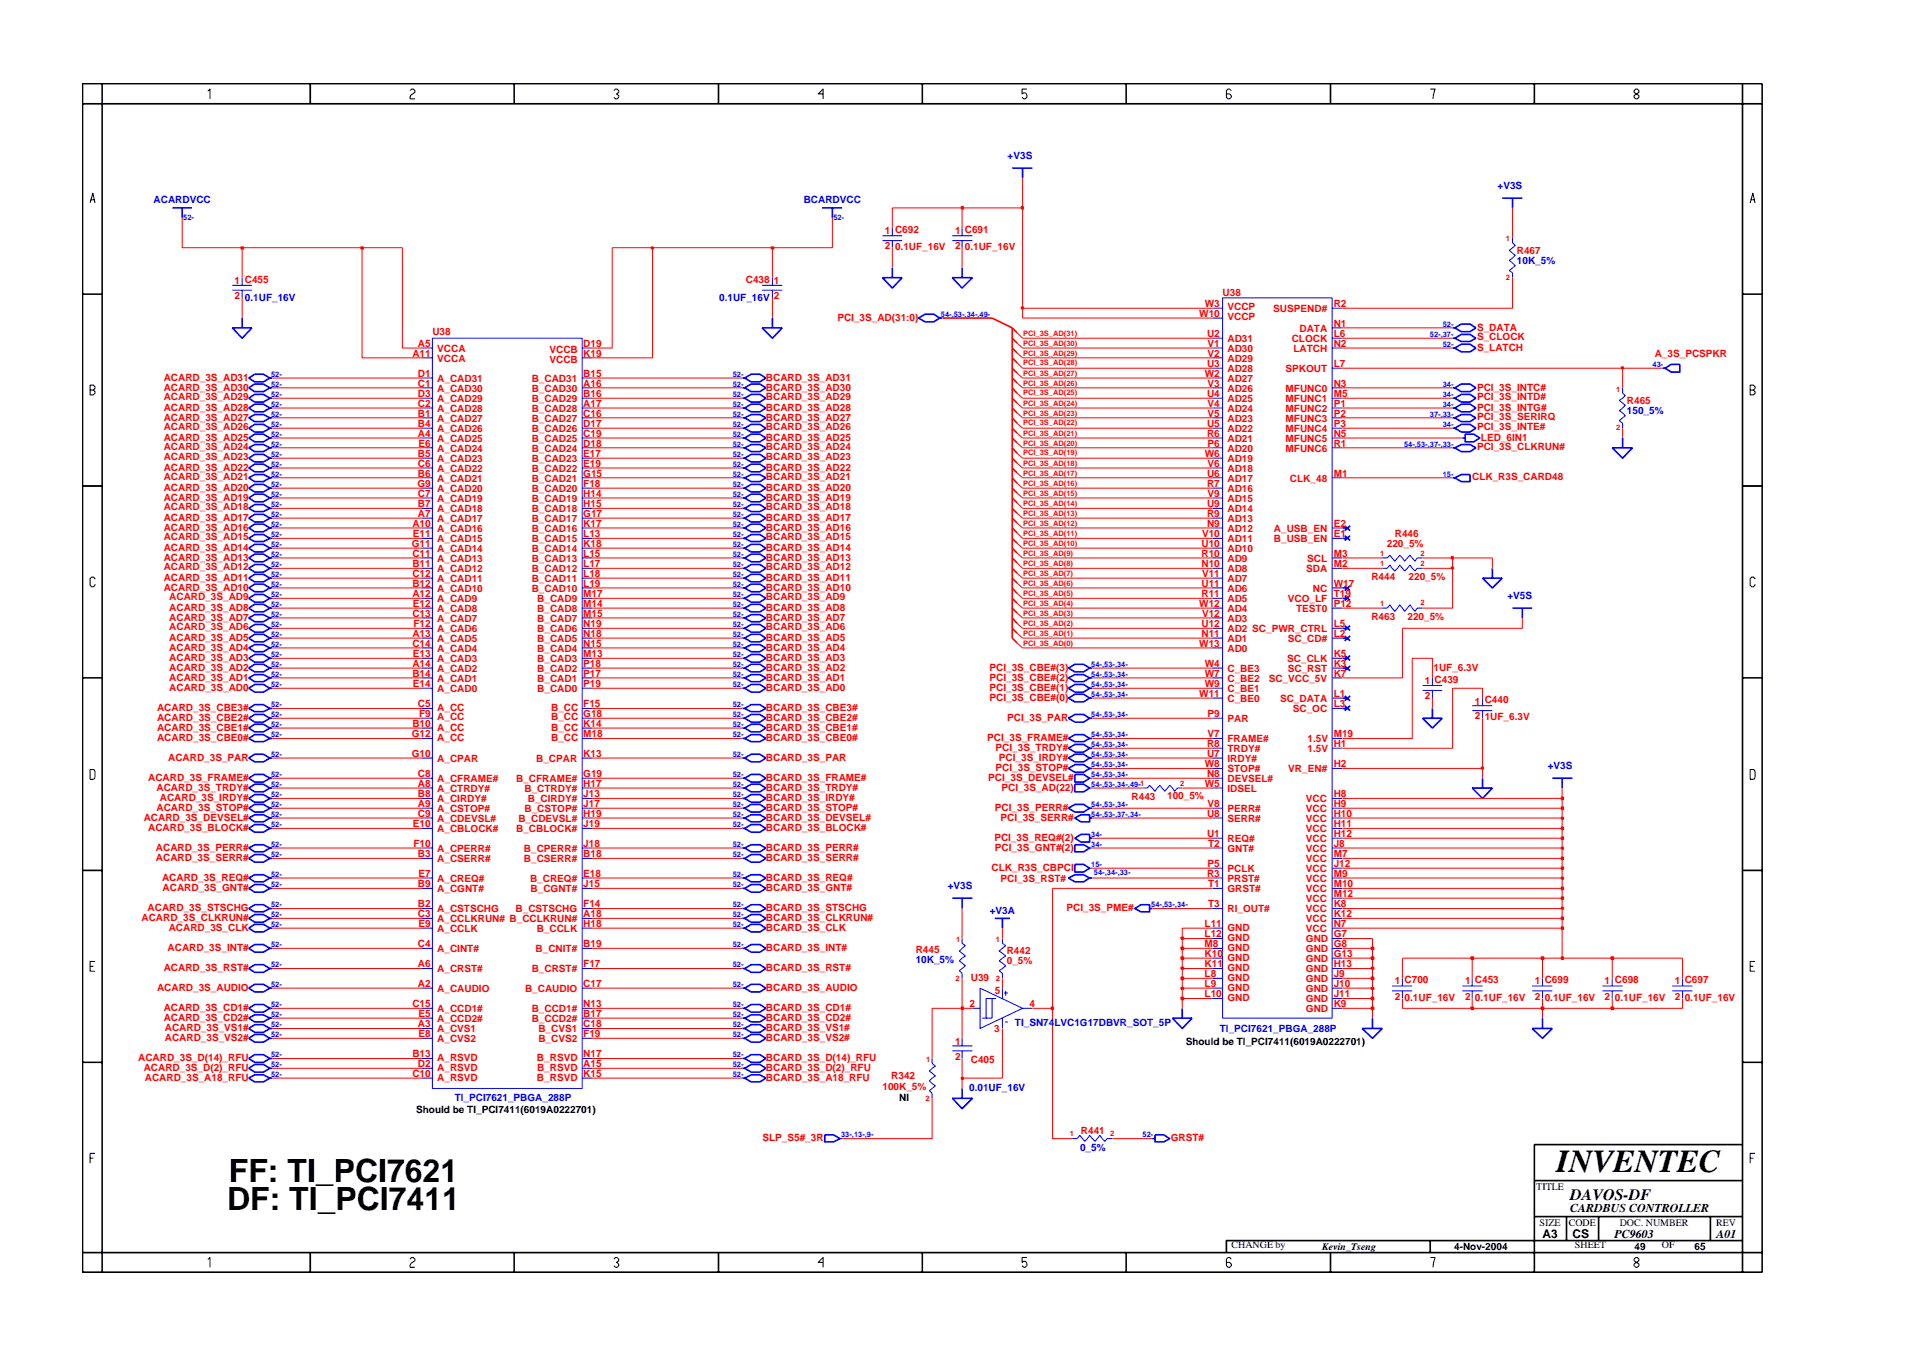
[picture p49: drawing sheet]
<svg xmlns="http://www.w3.org/2000/svg" width="297mm" height="210mm" viewBox="0 0 297 210" stroke-linecap="round" stroke-linejoin="round" font-family="sans-serif">
<defs><g id="words">
<g font-size="5">
<text x="35.5" y="183.6">FF: TI_PCI7621</text>
<text x="241.8" y="182">INVENTEC</text>
<text x="35.3" y="188">DF: TI_PCI7411</text>
</g>
<text font-size="2.5" x="244" y="186.3">DAVOS-DF</text>
<g font-size="1.9">
<text x="244" y="188.2">CARDBUS CONTROLLER</text>
<text x="239.6" y="192.2">A3</text>
<text x="244.3" y="192.3">CS</text>
<text x="250.8" y="192.2">PC9603</text>
<text x="266.6" y="192.2">A01</text>
</g>
<g font-size="1.6" fill="#00f">
<text x="156.5" y="24.7">+V3S</text>
<text x="232.7" y="29.4">+V3S</text>
<text x="23.9" y="31.5">ACARDVCC</text>
<text x="124.9" y="31.5">BCARDVCC</text>
<text x="235.7" y="41">10K_5%</text>
<text x="38" y="46.7">0.1UF_16V</text>
<text x="111.7" y="46.7">0.1UF_16V</text>
<text x="252.8" y="64.3">150_5%</text>
<text x="234.2" y="93.1">+V5S</text>
<text x="240.4" y="119.5">+V3S</text>
<text x="147.2" y="138.1">+V3S</text>
<text x="153.8" y="142">+V3A</text>
<text x="142.3" y="149.5">10K_5%</text>
<text x="157.7" y="159.3">TI_SN74LVC1G17DBVR_SOT_5P</text>
<text x="189.5" y="160.3">TI_PCI7621_PBGA_288P</text>
<text x="70.6" y="171">TI_PCI7621_PBGA_288P</text>
<text x="150.6" y="169.4">0.01UF_16V</text>
<text x="167.8" y="178.8">0_5%</text>
</g>
<g font-size="1.6" fill="#f00">
<text x="137.4" y="36.4">1 C692</text>
<text x="137.4" y="38.7">2</text>
<text x="139.1" y="38.9">0.1UF_16V</text>
<text x="148.4" y="36.3">1 C691</text>
<text x="148.4" y="38.7">2</text>
<text x="149.9" y="38.9">0.1UF_16V</text>
<text x="235.7" y="39.5">R467</text>
<text x="36.4" y="44.1">1 C455</text>
<text x="36.4" y="46.4">2</text>
<text x="115.9" y="44">C438</text>
<text x="120.2" y="44.1">1</text>
<text x="120.2" y="46.4">2</text>
<text x="187.2" y="47.6">W3</text>
<text x="189.9" y="45.9">U38</text>
<text x="207.2" y="47.6">R2</text>
<text x="64.9" y="53.9">A5</text>
<text x="67.2" y="52.1">U38</text>
<text x="90.6" y="53.9">D19</text>
<text x="130.1" y="49.8">PCI_3S_AD(31:0)</text>
<text x="186.3" y="49.2">W10</text>
<text x="187.5" y="52.3">U2</text>
<text x="187.6" y="53.9">V1</text>
<text x="190.7" y="53.1">AD31</text>
<text x="190.7" y="49.7">VCCP</text>
<text x="190.7" y="48.2">VCCP</text>
<text x="197.8" y="48.4">SUSPEND#</text>
<text x="200.7" y="53.1">CLOCK</text>
<text x="201.9" y="51.5">DATA</text>
<text x="207.2" y="52.3">L6</text>
<text x="207.2" y="50.7">N1</text>
<text x="207.2" y="53.9">N2</text>
<text x="229.5" y="52.8">S_CLOCK</text>
<text x="229.5" y="51.3">S_DATA</text>
<text x="25.4" y="59.1">ACARD_3S_AD31</text>
<text x="64.1" y="55.4">A11</text>
<text x="64.9" y="58.5">D1</text>
<text x="67.9" y="59.3">A_CAD31</text>
<text x="67.9" y="56.2">VCCA</text>
<text x="67.9" y="54.6">VCCA</text>
<text x="82.6" y="59.3">B_CAD31</text>
<text x="85.4" y="56.3">VCCB</text>
<text x="85.4" y="54.8">VCCB</text>
<text x="90.6" y="55.4">K19</text>
<text x="90.6" y="58.5">B15</text>
<text x="119" y="59.1">BCARD_3S_AD31</text>
<text x="187.2" y="58.5">W2</text>
<text x="187.5" y="56.9">U3</text>
<text x="187.6" y="55.4">V2</text>
<text x="190.7" y="54.6">AD30</text>
<text x="190.7" y="59.3">AD27</text>
<text x="190.7" y="57.8">AD28</text>
<text x="190.7" y="56.1">AD29</text>
<text x="199.7" y="57.8">SPKOUT</text>
<text x="200.9" y="54.6">LATCH</text>
<text x="207.2" y="56.9">L7</text>
<text x="229.5" y="54.5">S_LATCH</text>
<text x="257.1" y="55.5">A_3S_PCSPKR</text>
<text x="25.4" y="60.6">ACARD_3S_AD30</text>
<text x="25.4" y="62.2">ACARD_3S_AD29</text>
<text x="25.4" y="63.8">ACARD_3S_AD28</text>
<text x="25.4" y="65.3">ACARD_3S_AD27</text>
<text x="64.9" y="64.7">B1</text>
<text x="64.9" y="63.2">C2</text>
<text x="64.9" y="61.6">D3</text>
<text x="64.9" y="60.1">C1</text>
<text x="67.9" y="65.5">A_CAD27</text>
<text x="67.9" y="63.9">A_CAD28</text>
<text x="67.9" y="62.4">A_CAD29</text>
<text x="67.9" y="60.8">A_CAD30</text>
<text x="82.6" y="60.8">B_CAD30</text>
<text x="82.6" y="65.5">B_CAD27</text>
<text x="82.6" y="63.9">B_CAD28</text>
<text x="82.6" y="62.4">B_CAD29</text>
<text x="90.6" y="60.1">A16</text>
<text x="90.6" y="64.7">C16</text>
<text x="90.6" y="63.2">A17</text>
<text x="90.6" y="61.6">B16</text>
<text x="119" y="60.6">BCARD_3S_AD30</text>
<text x="119" y="62.2">BCARD_3S_AD29</text>
<text x="119" y="63.8">BCARD_3S_AD28</text>
<text x="119" y="65.3">BCARD_3S_AD27</text>
<text x="187.5" y="61.6">U4</text>
<text x="187.6" y="64.7">V5</text>
<text x="187.6" y="63.2">V4</text>
<text x="187.6" y="60.1">V3</text>
<text x="190.7" y="65.5">AD23</text>
<text x="190.7" y="63.9">AD24</text>
<text x="190.7" y="62.4">AD25</text>
<text x="190.7" y="60.8">AD26</text>
<text x="199.7" y="60.8">MFUNC0</text>
<text x="199.7" y="62.4">MFUNC1</text>
<text x="199.7" y="63.9">MFUNC2</text>
<text x="199.7" y="65.5">MFUNC3</text>
<text x="207.2" y="60.1">N3</text>
<text x="207.2" y="61.6">M5</text>
<text x="207.2" y="63.2">P1</text>
<text x="207.2" y="64.7">P2</text>
<text x="229.5" y="62.2">PCI_3S_INTD#</text>
<text x="229.5" y="63.8">PCI_3S_INTG#</text>
<text x="229.5" y="65.3">PCI_3S_SERIRQ</text>
<text x="229.5" y="60.6">PCI_3S_INTC#</text>
<text x="252.8" y="62.8">R465</text>
<text x="25.4" y="66.8">ACARD_3S_AD26</text>
<text x="25.4" y="68.4">ACARD_3S_AD25</text>
<text x="25.4" y="70">ACARD_3S_AD24</text>
<text x="25.4" y="71.5">ACARD_3S_AD23</text>
<text x="64.9" y="70.9">B5</text>
<text x="64.9" y="67.8">A4</text>
<text x="64.9" y="66.2">B4</text>
<text x="65" y="69.4">E6</text>
<text x="67.9" y="71.7">A_CAD23</text>
<text x="67.9" y="70.1">A_CAD24</text>
<text x="67.9" y="68.6">A_CAD25</text>
<text x="67.9" y="67.1">A_CAD26</text>
<text x="82.6" y="71.7">B_CAD23</text>
<text x="82.6" y="70.1">B_CAD24</text>
<text x="82.6" y="68.6">B_CAD25</text>
<text x="82.6" y="67.1">B_CAD26</text>
<text x="90.6" y="70.9">E17</text>
<text x="90.6" y="69.4">D18</text>
<text x="90.6" y="67.8">C19</text>
<text x="90.6" y="66.2">D17</text>
<text x="119" y="66.8">BCARD_3S_AD26</text>
<text x="119" y="68.4">BCARD_3S_AD25</text>
<text x="119" y="70">BCARD_3S_AD24</text>
<text x="119" y="71.5">BCARD_3S_AD23</text>
<text x="187.2" y="70.9">W6</text>
<text x="187.5" y="67.8">R6</text>
<text x="187.5" y="66.2">U5</text>
<text x="187.6" y="69.4">P6</text>
<text x="190.7" y="68.6">AD21</text>
<text x="190.7" y="71.7">AD19</text>
<text x="190.7" y="70.1">AD20</text>
<text x="190.7" y="67.1">AD22</text>
<text x="199.7" y="67.1">MFUNC4</text>
<text x="199.7" y="68.6">MFUNC5</text>
<text x="199.7" y="70.1">MFUNC6</text>
<text x="207.2" y="66.2">P3</text>
<text x="207.2" y="67.8">N5</text>
<text x="207.2" y="69.4">R1</text>
<text x="229.5" y="66.8">PCI_3S_INTE#</text>
<text x="229.5" y="70">PCI_3S_CLKRUN#</text>
<text x="230.1" y="68.4">LED_6IN1</text>
<text x="25.4" y="73.1">ACARD_3S_AD22</text>
<text x="25.4" y="74.6">ACARD_3S_AD21</text>
<text x="25.4" y="76.2">ACARD_3S_AD20</text>
<text x="25.4" y="77.7">ACARD_3S_AD19</text>
<text x="64.8" y="75.6">G9</text>
<text x="64.9" y="77.2">C7</text>
<text x="64.9" y="72.5">C6</text>
<text x="64.9" y="74">B6</text>
<text x="67.9" y="77.9">A_CAD19</text>
<text x="67.9" y="73.3">A_CAD22</text>
<text x="67.9" y="76.4">A_CAD20</text>
<text x="67.9" y="74.8">A_CAD21</text>
<text x="82.6" y="76.4">B_CAD20</text>
<text x="82.6" y="74.8">B_CAD21</text>
<text x="82.6" y="73.3">B_CAD22</text>
<text x="82.6" y="77.9">B_CAD19</text>
<text x="90.6" y="75.6">F18</text>
<text x="90.6" y="74">G15</text>
<text x="90.6" y="72.5">E19</text>
<text x="90.6" y="77.2">H14</text>
<text x="119" y="73.1">BCARD_3S_AD22</text>
<text x="119" y="74.6">BCARD_3S_AD21</text>
<text x="119" y="76.2">BCARD_3S_AD20</text>
<text x="119" y="77.7">BCARD_3S_AD19</text>
<text x="187.5" y="75.6">R7</text>
<text x="187.5" y="74">U6</text>
<text x="187.6" y="77.2">V9</text>
<text x="187.6" y="72.5">V6</text>
<text x="190.7" y="77.9">AD15</text>
<text x="190.7" y="76.4">AD16</text>
<text x="190.7" y="74.8">AD17</text>
<text x="190.7" y="73.3">AD18</text>
<text x="200.4" y="74.8">CLK_48</text>
<text x="207.2" y="74">M1</text>
<text x="228.7" y="74.6">CLK_R3S_CARD48</text>
<text x="25.4" y="79.3">ACARD_3S_AD18</text>
<text x="25.4" y="80.9">ACARD_3S_AD17</text>
<text x="25.4" y="82.4">ACARD_3S_AD16</text>
<text x="25.4" y="83.9">ACARD_3S_AD15</text>
<text x="64.1" y="81.8">A10</text>
<text x="64.2" y="83.3">E11</text>
<text x="64.9" y="80.3">A7</text>
<text x="64.9" y="78.7">B7</text>
<text x="67.9" y="81">A_CAD17</text>
<text x="67.9" y="79.5">A_CAD18</text>
<text x="67.9" y="82.6">A_CAD16</text>
<text x="82.6" y="82.6">B_CAD16</text>
<text x="82.6" y="81">B_CAD17</text>
<text x="82.6" y="79.5">B_CAD18</text>
<text x="90.6" y="83.3">L13</text>
<text x="90.6" y="81.8">K17</text>
<text x="90.6" y="80.3">G17</text>
<text x="90.6" y="78.7">H15</text>
<text x="119" y="79.3">BCARD_3S_AD18</text>
<text x="119" y="80.9">BCARD_3S_AD17</text>
<text x="119" y="82.4">BCARD_3S_AD16</text>
<text x="119" y="83.9">BCARD_3S_AD15</text>
<text x="186.7" y="83.3">V10</text>
<text x="187.5" y="81.8">N9</text>
<text x="187.5" y="80.3">R9</text>
<text x="187.5" y="78.7">U9</text>
<text x="190.7" y="82.6">AD12</text>
<text x="190.7" y="81">AD13</text>
<text x="190.7" y="79.5">AD14</text>
<text x="197.9" y="82.6">A_USB_EN</text>
<text x="207.2" y="81.8">E2</text>
<text x="207.2" y="83.3">E1</text>
<text x="216.7" y="83.3">R446</text>
<text x="25.4" y="85.5">ACARD_3S_AD14</text>
<text x="25.4" y="87.1">ACARD_3S_AD13</text>
<text x="25.4" y="88.6">ACARD_3S_AD12</text>
<text x="64" y="84.9">G11</text>
<text x="64.1" y="88">B11</text>
<text x="64.1" y="86.5">C11</text>
<text x="64.1" y="89.6">C12</text>
<text x="67.9" y="87.2">A_CAD13</text>
<text x="67.9" y="85.7">A_CAD14</text>
<text x="67.9" y="84.2">A_CAD15</text>
<text x="67.9" y="88.8">A_CAD12</text>
<text x="82.6" y="88.8">B_CAD12</text>
<text x="82.6" y="87.2">B_CAD13</text>
<text x="82.6" y="85.7">B_CAD14</text>
<text x="82.6" y="84.2">B_CAD15</text>
<text x="90.6" y="89.6">L18</text>
<text x="90.6" y="88">L17</text>
<text x="90.6" y="86.5">L15</text>
<text x="90.6" y="84.9">K18</text>
<text x="119" y="85.5">BCARD_3S_AD14</text>
<text x="119" y="87.1">BCARD_3S_AD13</text>
<text x="119" y="88.6">BCARD_3S_AD12</text>
<text x="186.7" y="84.9">U10</text>
<text x="186.7" y="88">N10</text>
<text x="186.7" y="86.5">R10</text>
<text x="186.7" y="89.6">V11</text>
<text x="190.7" y="85.7">AD10</text>
<text x="190.7" y="88.8">AD8</text>
<text x="190.7" y="87.2">AD9</text>
<text x="190.7" y="84.2">AD11</text>
<text x="197.9" y="84.2">B_USB_EN</text>
<text x="202.9" y="88.8">SDA</text>
<text x="203.1" y="87.2">SCL</text>
<text x="207.2" y="88">M2</text>
<text x="207.2" y="86.5">M3</text>
<text x="215.4" y="84.9">220_5%</text>
<text x="25.4" y="90.2">ACARD_3S_AD11</text>
<text x="25.4" y="91.7">ACARD_3S_AD10</text>
<text x="26.3" y="93.2">ACARD_3S_AD9</text>
<text x="26.3" y="94.8">ACARD_3S_AD8</text>
<text x="64.1" y="95.8">C13</text>
<text x="64.1" y="92.7">A12</text>
<text x="64.1" y="91.1">B12</text>
<text x="64.2" y="94.3">E12</text>
<text x="67.9" y="95">A_CAD8</text>
<text x="67.9" y="93.5">A_CAD9</text>
<text x="67.9" y="91.9">A_CAD10</text>
<text x="67.9" y="90.4">A_CAD11</text>
<text x="82.6" y="91.9">B_CAD10</text>
<text x="82.6" y="90.4">B_CAD11</text>
<text x="83.5" y="95">B_CAD8</text>
<text x="83.5" y="93.5">B_CAD9</text>
<text x="90.6" y="95.8">M15</text>
<text x="90.6" y="94.3">M14</text>
<text x="90.6" y="92.7">M17</text>
<text x="90.6" y="91.1">L19</text>
<text x="119" y="91.7">BCARD_3S_AD10</text>
<text x="119" y="93.2">BCARD_3S_AD9</text>
<text x="119" y="94.8">BCARD_3S_AD8</text>
<text x="119" y="90.2">BCARD_3S_AD11</text>
<text x="186.3" y="94.3">W12</text>
<text x="186.7" y="92.7">R11</text>
<text x="186.7" y="91.1">U11</text>
<text x="186.7" y="95.8">V12</text>
<text x="190.7" y="95">AD4</text>
<text x="190.7" y="93.5">AD5</text>
<text x="190.7" y="91.9">AD6</text>
<text x="190.7" y="90.4">AD7</text>
<text x="200.1" y="93.5">VCO_LF</text>
<text x="201.4" y="95">TEST0</text>
<text x="203.9" y="91.9">NC</text>
<text x="207.2" y="94.3">P12</text>
<text x="207.2" y="92.7">T19</text>
<text x="207.2" y="91.1">W17</text>
<text x="213.1" y="90">R444</text>
<text x="218.8" y="90.1">220_5%</text>
<text x="26.3" y="96.4">ACARD_3S_AD7</text>
<text x="26.3" y="97.9">ACARD_3S_AD6</text>
<text x="26.3" y="99.5">ACARD_3S_AD5</text>
<text x="26.3" y="101">ACARD_3S_AD4</text>
<text x="64.1" y="100.4">C14</text>
<text x="64.1" y="98.9">A13</text>
<text x="64.2" y="97.3">F12</text>
<text x="67.9" y="101.2">A_CAD4</text>
<text x="67.9" y="99.7">A_CAD5</text>
<text x="67.9" y="98.1">A_CAD6</text>
<text x="67.9" y="96.5">A_CAD7</text>
<text x="83.5" y="101.2">B_CAD4</text>
<text x="83.5" y="99.7">B_CAD5</text>
<text x="83.5" y="98.1">B_CAD6</text>
<text x="83.5" y="96.5">B_CAD7</text>
<text x="90.6" y="100.4">N15</text>
<text x="90.6" y="98.9">N18</text>
<text x="90.6" y="97.3">N19</text>
<text x="119" y="96.4">BCARD_3S_AD7</text>
<text x="119" y="97.9">BCARD_3S_AD6</text>
<text x="119" y="99.5">BCARD_3S_AD5</text>
<text x="119" y="101">BCARD_3S_AD4</text>
<text x="186.3" y="100.4">W13</text>
<text x="186.7" y="98.9">N11</text>
<text x="186.7" y="97.3">U12</text>
<text x="190.7" y="101.2">AD0</text>
<text x="190.7" y="99.7">AD1</text>
<text x="190.7" y="96.5">AD3</text>
<text x="190.7" y="98.1">AD2 SC_PWR_CTRL</text>
<text x="200.1" y="99.7">SC_CD#</text>
<text x="207.2" y="98.9">L2</text>
<text x="207.2" y="97.3">L5</text>
<text x="213.1" y="96.3">R463</text>
<text x="218.7" y="96.2">220_5%</text>
<text x="26.3" y="102.6">ACARD_3S_AD3</text>
<text x="26.3" y="104.2">ACARD_3S_AD2</text>
<text x="26.3" y="105.7">ACARD_3S_AD1</text>
<text x="26.3" y="107.3">ACARD_3S_AD0</text>
<text x="64.1" y="103.6">A14</text>
<text x="64.1" y="105.1">B14</text>
<text x="64.2" y="102">E13</text>
<text x="64.2" y="106.7">E14</text>
<text x="67.9" y="102.8">A_CAD3</text>
<text x="67.9" y="104.3">A_CAD2</text>
<text x="67.9" y="107.5">A_CAD0</text>
<text x="67.9" y="105.8">A_CAD1</text>
<text x="83.5" y="102.8">B_CAD3</text>
<text x="83.5" y="104.3">B_CAD2</text>
<text x="83.5" y="107.5">B_CAD0</text>
<text x="83.5" y="105.8">B_CAD1</text>
<text x="90.6" y="103.6">P18</text>
<text x="90.6" y="102.1">M13</text>
<text x="90.6" y="106.7">P19</text>
<text x="90.6" y="105.1">P17</text>
<text x="119" y="102.6">BCARD_3S_AD3</text>
<text x="119" y="104.2">BCARD_3S_AD2</text>
<text x="119" y="105.7">BCARD_3S_AD1</text>
<text x="119" y="107.3">BCARD_3S_AD0</text>
<text x="153.7" y="104.2">PCI_3S_CBE#(3)</text>
<text x="153.7" y="105.7">PCI_3S_CBE#(2)</text>
<text x="153.7" y="107.3">PCI_3S_CBE#(1)</text>
<text x="187.2" y="106.7">W9</text>
<text x="187.2" y="105.1">W7</text>
<text x="187.2" y="103.6">W4</text>
<text x="190.7" y="107.5">C_BE1</text>
<text x="190.7" y="105.8">C_BE2</text>
<text x="190.7" y="104.3">C_BE3</text>
<text x="197.1" y="105.9">SC_VCC_5V</text>
<text x="200" y="102.8">SC_CLK</text>
<text x="200.1" y="104.3">SC_RST</text>
<text x="207.2" y="103.6">K3</text>
<text x="207.2" y="105.1">K7</text>
<text x="207.2" y="102.1">K5</text>
<text x="221.3" y="106.3">1 C439</text>
<text x="222.7" y="104.3">1UF_6.3V</text>
<text x="24.4" y="110.3">ACARD_3S_CBE3#</text>
<text x="24.4" y="111.9">ACARD_3S_CBE2#</text>
<text x="24.4" y="113.5">ACARD_3S_CBE1#</text>
<text x="64.1" y="112.9">B10</text>
<text x="64.9" y="109.8">C5</text>
<text x="65.1" y="111.4">F9</text>
<text x="67.9" y="111.9">A_CC</text>
<text x="67.9" y="110.3">A_CC</text>
<text x="67.9" y="113.5">A_CC</text>
<text x="85.6" y="110.3">B_CC</text>
<text x="85.6" y="111.9">B_CC</text>
<text x="85.6" y="113.5">B_CC</text>
<text x="90.6" y="109.8">F15</text>
<text x="90.6" y="111.4">G18</text>
<text x="90.6" y="112.9">K14</text>
<text x="119" y="110.3">BCARD_3S_CBE3#</text>
<text x="119" y="111.9">BCARD_3S_CBE2#</text>
<text x="119" y="113.5">BCARD_3S_CBE1#</text>
<text x="153.7" y="108.8">PCI_3S_CBE#(0)</text>
<text x="156.5" y="111.9">PCI_3S_PAR</text>
<text x="186.3" y="108.2">W11</text>
<text x="187.6" y="111.4">P9</text>
<text x="190.7" y="109">C_BE0</text>
<text x="190.7" y="112.1">PAR</text>
<text x="198.9" y="109">SC_DATA</text>
<text x="200.8" y="110.6">SC_OC</text>
<text x="207.2" y="108.2">L1</text>
<text x="207.2" y="109.8">L3</text>
<text x="221.3" y="108.6">2</text>
<text x="229.1" y="109.4">1 C440</text>
<text x="229.1" y="111.7">2</text>
<text x="230.7" y="111.9">1UF_6.3V</text>
<text x="24.4" y="115">ACARD_3S_CBE0#</text>
<text x="26.1" y="118.1">ACARD_3S_PAR</text>
<text x="64" y="114.4">G12</text>
<text x="64" y="117.5">G10</text>
<text x="67.9" y="115">A_CC</text>
<text x="67.9" y="118.3">A_CPAR</text>
<text x="83.3" y="118.3">B_CPAR</text>
<text x="85.6" y="115">B_CC</text>
<text x="90.6" y="114.4">M18</text>
<text x="90.6" y="117.5">K13</text>
<text x="119" y="115">BCARD_3S_CBE0#</text>
<text x="119" y="118.1">BCARD_3S_PAR</text>
<text x="153.4" y="115">PCI_3S_FRAME#</text>
<text x="154.7" y="119.7">PCI_3S_STOP#</text>
<text x="154.7" y="116.6">PCI_3S_TRDY#</text>
<text x="155.2" y="118.1">PCI_3S_IRDY#</text>
<text x="187.2" y="119.1">W8</text>
<text x="187.5" y="117.5">U7</text>
<text x="187.5" y="116">R8</text>
<text x="187.6" y="114.4">V7</text>
<text x="190.7" y="118.3">IRDY#</text>
<text x="190.7" y="115.2">FRAME#</text>
<text x="190.7" y="119.9">STOP#</text>
<text x="190.7" y="116.8">TRDY#</text>
<text x="200.1" y="119.9">VR_EN#</text>
<text x="203.1" y="116.8">1.5V</text>
<text x="203.1" y="115.2">1.5V</text>
<text x="207.2" y="116">H1</text>
<text x="207.2" y="119.1">H2</text>
<text x="207.2" y="114.4">M19</text>
<text x="23" y="121.3">ACARD_3S_FRAME#</text>
<text x="24.3" y="125.9">ACARD_3S_STOP#</text>
<text x="24.3" y="122.8">ACARD_3S_TRDY#</text>
<text x="24.8" y="124.3">ACARD_3S_IRDY#</text>
<text x="64.9" y="125.3">A9</text>
<text x="64.9" y="122.2">A8</text>
<text x="64.9" y="120.7">C8</text>
<text x="64.9" y="123.7">B8</text>
<text x="67.9" y="123">A_CTRDY#</text>
<text x="67.9" y="121.4">A_CFRAME#</text>
<text x="67.9" y="124.6">A_CIRDY#</text>
<text x="80.2" y="121.4">B_CFRAME#</text>
<text x="81.5" y="123">B_CTRDY#</text>
<text x="82" y="124.6">B_CIRDY#</text>
<text x="90.6" y="125.3">J17</text>
<text x="90.6" y="122.2">H17</text>
<text x="90.6" y="120.7">G19</text>
<text x="90.6" y="123.7">J13</text>
<text x="119" y="121.3">BCARD_3S_FRAME#</text>
<text x="119" y="122.8">BCARD_3S_TRDY#</text>
<text x="119" y="124.3">BCARD_3S_IRDY#</text>
<text x="119" y="125.9">BCARD_3S_STOP#</text>
<text x="153.5" y="121.3">PCI_3S_DEVSEL#</text>
<text x="154.6" y="125.9">PCI_3S_PERR#</text>
<text x="155.6" y="122.8">PCI_3S_AD(22)</text>
<text x="175.8" y="124.2">R443</text>
<text x="181.3" y="124.1">100_5%</text>
<text x="187.2" y="122.2">W5</text>
<text x="187.5" y="120.7">N8</text>
<text x="187.6" y="125.3">V8</text>
<text x="190.7" y="123">IDSEL</text>
<text x="190.7" y="121.4">DEVSEL#</text>
<text x="202.9" y="124.6">VCC</text>
<text x="207.2" y="123.7">H8</text>
<text x="207.2" y="125.3">H9</text>
<text x="22.3" y="127.4">ACARD_3S_DEVSEL#</text>
<text x="23" y="129">ACARD_3S_BLOCK#</text>
<text x="64.2" y="128.4">E10</text>
<text x="64.2" y="131.5">F10</text>
<text x="64.9" y="126.9">C9</text>
<text x="67.9" y="126.1">A_CSTOP#</text>
<text x="67.9" y="127.6">A_CDEVSL#</text>
<text x="67.9" y="129.2">A_CBLOCK#</text>
<text x="80.2" y="129.2">B_CBLOCK#</text>
<text x="80.5" y="127.6">B_CDEVSL#</text>
<text x="81.5" y="126.1">B_CSTOP#</text>
<text x="90.6" y="126.9">H19</text>
<text x="90.6" y="131.5">J18</text>
<text x="90.6" y="128.4">J19</text>
<text x="119" y="127.4">BCARD_3S_DEVSEL#</text>
<text x="119" y="129">BCARD_3S_BLOCK#</text>
<text x="154.5" y="130.6">PCI_3S_REQ#(2)</text>
<text x="155.4" y="127.4">PCI_3S_SERR#</text>
<text x="187.5" y="126.9">U8</text>
<text x="187.5" y="130">U1</text>
<text x="187.7" y="131.5">T2</text>
<text x="190.7" y="127.6">SERR#</text>
<text x="190.7" y="126.1">PERR#</text>
<text x="190.7" y="130.7">REQ#</text>
<text x="202.9" y="127.6">VCC</text>
<text x="202.9" y="129.2">VCC</text>
<text x="202.9" y="130.8">VCC</text>
<text x="202.9" y="126.1">VCC</text>
<text x="207.2" y="126.9">H10</text>
<text x="207.2" y="128.4">H11</text>
<text x="207.2" y="130">H12</text>
<text x="207.2" y="131.5">J8</text>
<text x="24.2" y="132.1">ACARD_3S_PERR#</text>
<text x="24.2" y="133.7">ACARD_3S_SERR#</text>
<text x="25.2" y="136.8">ACARD_3S_REQ#</text>
<text x="64.9" y="133.1">B3</text>
<text x="64.9" y="137.8">B9</text>
<text x="65" y="136.2">E7</text>
<text x="67.9" y="133.9">A_CSERR#</text>
<text x="67.9" y="132.3">A_CPERR#</text>
<text x="67.9" y="136.9">A_CREQ#</text>
<text x="81.4" y="132.3">B_CPERR#</text>
<text x="81.4" y="133.9">B_CSERR#</text>
<text x="82.4" y="136.9">B_CREQ#</text>
<text x="90.6" y="136.2">E18</text>
<text x="90.6" y="133.1">B18</text>
<text x="90.6" y="137.8">J15</text>
<text x="119" y="132.1">BCARD_3S_PERR#</text>
<text x="119" y="133.7">BCARD_3S_SERR#</text>
<text x="119" y="136.8">BCARD_3S_REQ#</text>
<text x="154" y="135.2">CLK_R3S_CBPCI</text>
<text x="154.6" y="132.1">PCI_3S_GNT#(2)</text>
<text x="155.4" y="136.9">PCI_3S_RST#</text>
<text x="187.5" y="136.2">R3</text>
<text x="187.6" y="134.6">P5</text>
<text x="187.7" y="137.8">T1</text>
<text x="190.7" y="132.3">GNT#</text>
<text x="190.7" y="135.4">PCLK</text>
<text x="190.7" y="136.9">PRST#</text>
<text x="202.9" y="135.4">VCC</text>
<text x="202.9" y="132.3">VCC</text>
<text x="202.9" y="136.9">VCC</text>
<text x="202.9" y="133.9">VCC</text>
<text x="207.2" y="134.6">J12</text>
<text x="207.2" y="136.2">M9</text>
<text x="207.2" y="137.8">M10</text>
<text x="207.2" y="133.1">M7</text>
<text x="22" y="143">ACARD_3S_CLKRUN#</text>
<text x="22.9" y="141.4">ACARD_3S_STSCHG</text>
<text x="25.3" y="138.4">ACARD_3S_GNT#</text>
<text x="64.9" y="140.8">B2</text>
<text x="64.9" y="142.4">C3</text>
<text x="65" y="144">E9</text>
<text x="67.9" y="141.7">A_CSTSCHG</text>
<text x="67.9" y="143.2">A_CCLKRUN# B_CCLKRUN#</text>
<text x="67.9" y="138.5">A_CGNT#</text>
<text x="80.1" y="141.7">B_CSTSCHG</text>
<text x="82.4" y="138.5">B_CGNT#</text>
<text x="90.6" y="140.8">F14</text>
<text x="90.6" y="144">H18</text>
<text x="90.6" y="142.4">A18</text>
<text x="119" y="138.4">BCARD_3S_GNT#</text>
<text x="119" y="141.4">BCARD_3S_STSCHG</text>
<text x="119" y="143">BCARD_3S_CLKRUN#</text>
<text x="165.7" y="141.4">PCI_3S_PME#</text>
<text x="187.1" y="144">L11</text>
<text x="187.7" y="140.8">T3</text>
<text x="190.7" y="138.5">GRST#</text>
<text x="190.7" y="141.7">RI_OUT#</text>
<text x="202.9" y="143.2">VCC</text>
<text x="202.9" y="141.6">VCC</text>
<text x="202.9" y="138.5">VCC</text>
<text x="202.9" y="140.1">VCC</text>
<text x="207.2" y="142.4">K12</text>
<text x="207.2" y="140.8">K8</text>
<text x="207.2" y="144">N7</text>
<text x="207.2" y="139.3">M12</text>
<text x="26" y="147.7">ACARD_3S_INT#</text>
<text x="26.2" y="144.5">ACARD_3S_CLK</text>
<text x="64.9" y="147.1">C4</text>
<text x="67.9" y="144.7">A_CCLK</text>
<text x="67.9" y="147.8">A_CINT#</text>
<text x="83.2" y="147.8">B_CNIT#</text>
<text x="83.4" y="144.7">B_CCLK</text>
<text x="90.6" y="147.1">B19</text>
<text x="119" y="144.5">BCARD_3S_CLK</text>
<text x="119" y="147.7">BCARD_3S_INT#</text>
<text x="142.3" y="148">R445</text>
<text x="156.4" y="149.7">0_5%</text>
<text x="156.4" y="148.2">R442</text>
<text x="187.1" y="145.5">L12</text>
<text x="187.1" y="147.1">M8</text>
<text x="187.1" y="148.6">K10</text>
<text x="190.7" y="149.2">GND</text>
<text x="190.7" y="144.6">GND</text>
<text x="190.7" y="146.1">GND</text>
<text x="190.7" y="147.7">GND</text>
<text x="202.9" y="147.9">GND</text>
<text x="202.9" y="149.4">GND</text>
<text x="202.9" y="146.2">GND</text>
<text x="202.9" y="144.7">VCC</text>
<text x="207.2" y="147.1">G8</text>
<text x="207.2" y="148.6">G13</text>
<text x="207.2" y="145.5">G7</text>
<text x="24.4" y="153.9">ACARD_3S_AUDIO</text>
<text x="25.4" y="150.7">ACARD_3S_RST#</text>
<text x="64.9" y="150.1">A6</text>
<text x="64.9" y="153.3">A2</text>
<text x="67.9" y="151">A_CRST#</text>
<text x="67.9" y="154">A_CAUDIO</text>
<text x="81.6" y="154">B_CAUDIO</text>
<text x="82.6" y="151">B_CRST#</text>
<text x="90.6" y="150.1">F17</text>
<text x="90.6" y="153.3">C17</text>
<text x="119" y="150.7">BCARD_3S_RST#</text>
<text x="119" y="153.9">BCARD_3S_AUDIO</text>
<text x="150.8" y="152.3">U39</text>
<text x="154.5" y="154.3">5</text>
<text x="187.1" y="154.8">L10</text>
<text x="187.1" y="150.1">K11</text>
<text x="187.1" y="151.8">L8</text>
<text x="187.1" y="153.3">L9</text>
<text x="190.7" y="155.4">GND</text>
<text x="190.7" y="152.3">GND</text>
<text x="190.7" y="150.7">GND</text>
<text x="190.7" y="153.9">GND</text>
<text x="202.9" y="151">GND</text>
<text x="202.9" y="154">GND</text>
<text x="202.9" y="155.6">GND</text>
<text x="202.9" y="152.5">GND</text>
<text x="207.2" y="150.1">H13</text>
<text x="207.2" y="153.3">J10</text>
<text x="207.2" y="154.8">J11</text>
<text x="207.2" y="151.8">J9</text>
<text x="216.7" y="152.9">1 C700</text>
<text x="216.7" y="155.2">2</text>
<text x="218.2" y="155.4">0.1UF_16V</text>
<text x="227.6" y="152.9">1 C453</text>
<text x="227.6" y="155.2">2</text>
<text x="229.1" y="155.4">0.1UF_16V</text>
<text x="238.4" y="152.9">1 C699</text>
<text x="238.4" y="155.2">2</text>
<text x="240" y="155.4">0.1UF_16V</text>
<text x="249.3" y="152.9">1 C698</text>
<text x="249.3" y="155.2">2</text>
<text x="250.9" y="155.4">0.1UF_16V</text>
<text x="260.2" y="152.9">1 C697</text>
<text x="260.2" y="155.2">2</text>
<text x="261.7" y="155.4">0.1UF_16V</text>
<text x="25.4" y="157">ACARD_3S_CD1#</text>
<text x="25.4" y="158.5">ACARD_3S_CD2#</text>
<text x="25.6" y="160">ACARD_3S_VS1#</text>
<text x="25.6" y="161.6">ACARD_3S_VS2#</text>
<text x="64.1" y="156.4">C15</text>
<text x="64.9" y="159.5">A3</text>
<text x="65" y="161.1">E8</text>
<text x="65" y="157.9">E5</text>
<text x="67.9" y="160.3">A_CVS1</text>
<text x="67.9" y="161.8">A_CVS2</text>
<text x="67.9" y="157.2">A_CCD1#</text>
<text x="67.9" y="158.7">A_CCD2#</text>
<text x="82.6" y="157.2">B_CCD1#</text>
<text x="82.6" y="158.7">B_CCD2#</text>
<text x="83.6" y="160.3">B_CVS1</text>
<text x="83.6" y="161.8">B_CVS2</text>
<text x="90.6" y="159.5">C18</text>
<text x="90.6" y="161.1">F19</text>
<text x="90.6" y="156.4">N13</text>
<text x="90.6" y="157.9">B17</text>
<text x="119" y="157">BCARD_3S_CD1#</text>
<text x="119" y="158.5">BCARD_3S_CD2#</text>
<text x="119" y="160">BCARD_3S_VS1#</text>
<text x="119" y="161.6">BCARD_3S_VS2#</text>
<text x="150.6" y="156.4">2</text>
<text x="154.4" y="160.3">3</text>
<text x="160" y="156.3">4</text>
<text x="202.9" y="157.2">GND</text>
<text x="207.2" y="156.4">K9</text>
<text x="21.5" y="164.8">ACARD_3S_D(14)_RFU</text>
<text x="22.3" y="166.3">ACARD_3S_D(2)_RFU</text>
<text x="22.5" y="167.8">ACARD_3S_A18_RFU</text>
<text x="64.1" y="167.2">C10</text>
<text x="64.1" y="164.2">B13</text>
<text x="64.9" y="165.7">D2</text>
<text x="67.9" y="166.3">A_RSVD</text>
<text x="67.9" y="167.8">A_RSVD</text>
<text x="67.9" y="164.7">A_RSVD</text>
<text x="83.4" y="164.7">B_RSVD</text>
<text x="83.4" y="167.8">B_RSVD</text>
<text x="83.4" y="166.3">B_RSVD</text>
<text x="90.6" y="164.2">N17</text>
<text x="90.6" y="167.2">K15</text>
<text x="90.6" y="165.7">A15</text>
<text x="119" y="164.8">BCARD_3S_D(14)_RFU</text>
<text x="119" y="166.3">BCARD_3S_D(2)_RFU</text>
<text x="119" y="167.8">BCARD_3S_A18_RFU</text>
<text x="138.5" y="167.6">R342</text>
<text x="148.4" y="162.2">1</text>
<text x="148.4" y="164.5">2</text>
<text x="150.8" y="165">C405</text>
<text x="137.1" y="169.3">100K_5%</text>
<text x="118.5" y="177.1">SLP_S5#_3R</text>
<text x="167.9" y="176.1">R441</text>
<text x="181.9" y="177.1">GRST#</text>
</g>
<g font-size="1.6">
<text x="184.2" y="162.2">Should be TI_PCI7411(6019A0222701)</text>
<text x="64.7" y="172.9">Should be TI_PCI7411(6019A0222701)</text>
<text x="139.7" y="171">NI</text>
<text x="238.7" y="184.8">TITLE</text>
<text x="239.2" y="190.4">SIZE</text>
<text x="243.7" y="190.4">CODE</text>
<text x="251.6" y="190.4">DOC. NUMBER</text>
<text x="266.6" y="190.4">REV</text>
<text x="191.3" y="193.9">CHANGE by</text>
<text x="205.4" y="194.1">Kevin_Tseng</text>
<text x="225.9" y="194.1">4-Nov-2004</text>
<text x="244.7" y="193.9">SHEET</text>
<text x="253.9" y="194.1">49</text>
<text x="258.2" y="193.9">OF</text>
<text x="263.3" y="194.1">65</text>
</g>
<g font-size="1.2" fill="#00f">
<text x="28.5" y="34.2">52-</text>
<text x="129.5" y="34.2">52-</text>
<text x="146.2" y="49.2">54-,53-,34-,49-</text>
<text x="222.1" y="52.3">52-,37-</text>
<text x="224.1" y="53.9">52-</text>
<text x="224.1" y="50.7">52-</text>
<text x="42.1" y="58.5">52-</text>
<text x="113.8" y="58.5">52-</text>
<text x="256.7" y="56.9">43-</text>
<text x="42.1" y="60.1">52-</text>
<text x="42.1" y="63.2">52-</text>
<text x="42.1" y="61.6">52-</text>
<text x="42.1" y="64.7">52-</text>
<text x="113.8" y="63.2">52-</text>
<text x="113.8" y="64.7">52-</text>
<text x="113.8" y="60.1">52-</text>
<text x="113.8" y="61.6">52-</text>
<text x="222.1" y="64.7">37-,33-</text>
<text x="224.1" y="60.1">34-</text>
<text x="224.2" y="61.6">34-</text>
<text x="224.2" y="63.2">34-</text>
<text x="42.1" y="67.8">52-</text>
<text x="42.1" y="71">52-</text>
<text x="42.1" y="69.4">52-</text>
<text x="42.1" y="66.2">52-</text>
<text x="113.8" y="66.2">52-</text>
<text x="113.8" y="67.8">52-</text>
<text x="113.8" y="71">52-</text>
<text x="113.8" y="69.4">52-</text>
<text x="218.1" y="69.4">54-,53-,37-,33-</text>
<text x="224.1" y="66.2">34-</text>
<text x="42.1" y="74">52-</text>
<text x="42.1" y="72.5">52-</text>
<text x="42.1" y="75.6">52-</text>
<text x="42.1" y="77.2">52-</text>
<text x="113.8" y="72.5">52-</text>
<text x="113.8" y="75.6">52-</text>
<text x="113.8" y="77.2">52-</text>
<text x="113.8" y="74">52-</text>
<text x="224.1" y="74">15-</text>
<text x="42.1" y="81.8">52-</text>
<text x="42.1" y="83.3">52-</text>
<text x="42.1" y="78.7">52-</text>
<text x="42.1" y="80.3">52-</text>
<text x="113.8" y="81.8">52-</text>
<text x="113.8" y="83.3">52-</text>
<text x="113.8" y="80.3">52-</text>
<text x="113.8" y="78.7">52-</text>
<text x="42.1" y="86.5">52-</text>
<text x="42.1" y="88">52-</text>
<text x="42.1" y="89.6">52-</text>
<text x="42.1" y="84.9">52-</text>
<text x="113.8" y="84.9">52-</text>
<text x="113.8" y="89.6">52-</text>
<text x="113.8" y="88">52-</text>
<text x="113.8" y="86.5">52-</text>
<text x="42.1" y="91.1">52-</text>
<text x="42.1" y="94.3">52-</text>
<text x="42.1" y="95.8">52-</text>
<text x="42.1" y="92.7">52-</text>
<text x="113.8" y="92.7">52-</text>
<text x="113.8" y="94.3">52-</text>
<text x="113.8" y="91.1">52-</text>
<text x="113.8" y="95.8">52-</text>
<text x="42.1" y="97.3">52-</text>
<text x="42.1" y="98.9">52-</text>
<text x="42.1" y="100.4">52-</text>
<text x="113.8" y="98.9">52-</text>
<text x="113.8" y="97.3">52-</text>
<text x="113.8" y="100.4">52-</text>
<text x="42.1" y="105.1">52-</text>
<text x="42.1" y="103.6">52-</text>
<text x="42.1" y="106.7">52-</text>
<text x="42.1" y="102.1">52-</text>
<text x="113.8" y="103.6">52-</text>
<text x="113.8" y="105.1">52-</text>
<text x="113.8" y="106.7">52-</text>
<text x="113.8" y="102.1">52-</text>
<text x="169.5" y="106.7">54-,53-,34-</text>
<text x="169.5" y="103.6">54-,53-,34-</text>
<text x="169.5" y="105.1">54-,53-,34-</text>
<text x="42.1" y="109.8">52-</text>
<text x="42.1" y="111.4">52-</text>
<text x="42.1" y="112.9">52-</text>
<text x="113.8" y="112.9">52-</text>
<text x="113.8" y="109.8">52-</text>
<text x="113.8" y="111.4">52-</text>
<text x="169.5" y="111.4">54-,53-,34-</text>
<text x="169.5" y="108.2">54-,53-,34-</text>
<text x="42.1" y="114.4">52-</text>
<text x="42.1" y="117.5">52-</text>
<text x="113.8" y="114.4">52-</text>
<text x="113.8" y="117.5">52-</text>
<text x="169.5" y="114.4">54-,53-,34-</text>
<text x="169.5" y="117.5">54-,53-,34-</text>
<text x="169.5" y="116">54-,53-,34-</text>
<text x="169.5" y="119.1">54-,53-,34-</text>
<text x="42.1" y="120.7">52-</text>
<text x="42.1" y="122.2">52-</text>
<text x="42.1" y="123.7">52-</text>
<text x="42.1" y="125.3">52-</text>
<text x="113.8" y="122.2">52-</text>
<text x="113.8" y="120.7">52-</text>
<text x="113.8" y="123.7">52-</text>
<text x="113.8" y="125.3">52-</text>
<text x="169.5" y="122.2">54-,53-,34-,49-1</text>
<text x="169.5" y="120.7">54-,53-,34-</text>
<text x="169.5" y="125.3">54-,53-,34-</text>
<text x="42.1" y="131.5">52-</text>
<text x="42.1" y="126.9">52-</text>
<text x="42.1" y="128.4">52-</text>
<text x="113.8" y="126.9">52-</text>
<text x="113.8" y="131.5">52-</text>
<text x="113.8" y="128.4">52-</text>
<text x="169.5" y="131.5">34-</text>
<text x="169.5" y="130">34-</text>
<text x="169.5" y="126.9">54-,53-,37-,34-</text>
<text x="42.1" y="133.1">52-</text>
<text x="42.1" y="136.2">52-</text>
<text x="42.1" y="137.8">52-</text>
<text x="113.8" y="133.1">52-</text>
<text x="113.8" y="136.2">52-</text>
<text x="113.8" y="137.8">52-</text>
<text x="169.5" y="134.6">15-</text>
<text x="170" y="135.9">54-,34-,33-</text>
<text x="42.1" y="140.8">52-</text>
<text x="42.1" y="142.4">52-</text>
<text x="42.1" y="144">52-</text>
<text x="113.8" y="142.4">52-</text>
<text x="113.8" y="140.8">52-</text>
<text x="113.8" y="144">52-</text>
<text x="178.8" y="140.8">54-,53-,34-</text>
<text x="42.1" y="147.1">52-</text>
<text x="113.8" y="147.1">52-</text>
<text x="42.1" y="153.3">52-</text>
<text x="42.1" y="150.1">52-</text>
<text x="113.8" y="150.1">52-</text>
<text x="113.8" y="153.3">52-</text>
<text x="42.1" y="156.4">52-</text>
<text x="42.1" y="159.5">52-</text>
<text x="42.1" y="161.1">52-</text>
<text x="42.1" y="157.9">52-</text>
<text x="113.8" y="159.5">52-</text>
<text x="113.8" y="161.1">52-</text>
<text x="113.8" y="157.9">52-</text>
<text x="113.8" y="156.4">52-</text>
<text x="42.1" y="164.2">52-</text>
<text x="42.1" y="165.7">52-</text>
<text x="42.1" y="167.2">52-</text>
<text x="113.8" y="167.2">52-</text>
<text x="113.8" y="164.2">52-</text>
<text x="113.8" y="165.7">52-</text>
<text x="130.7" y="176.6">33-,13-,9-</text>
<text x="177.5" y="176.6">52-</text>
</g>
<g font-size="1.2" fill="#f00">
<text x="234" y="37.5">1</text>
<text x="234" y="43.5">2</text>
<text x="158.9" y="52.1">PCI_3S_AD(31)</text>
<text x="158.9" y="53.7">PCI_3S_AD(30)</text>
<text x="158.9" y="55.2">PCI_3S_AD(29)</text>
<text x="158.9" y="56.8">PCI_3S_AD(28)</text>
<text x="158.9" y="58.4">PCI_3S_AD(27)</text>
<text x="158.9" y="59.9">PCI_3S_AD(26)</text>
<text x="158.9" y="61.4">PCI_3S_AD(25)</text>
<text x="158.9" y="63">PCI_3S_AD(24)</text>
<text x="158.9" y="64.5">PCI_3S_AD(23)</text>
<text x="251.1" y="60.8">1</text>
<text x="158.9" y="69.2">PCI_3S_AD(20)</text>
<text x="158.9" y="70.7">PCI_3S_AD(19)</text>
<text x="158.9" y="66.1">PCI_3S_AD(22)</text>
<text x="158.9" y="67.7">PCI_3S_AD(21)</text>
<text x="251.1" y="66.8">2</text>
<text x="158.9" y="72.3">PCI_3S_AD(18)</text>
<text x="158.9" y="73.9">PCI_3S_AD(17)</text>
<text x="158.9" y="75.5">PCI_3S_AD(16)</text>
<text x="158.9" y="77">PCI_3S_AD(15)</text>
<text x="158.9" y="78.5">PCI_3S_AD(14)</text>
<text x="158.9" y="80.1">PCI_3S_AD(13)</text>
<text x="158.9" y="81.6">PCI_3S_AD(12)</text>
<text x="158.9" y="83.2">PCI_3S_AD(11)</text>
<text x="158.9" y="84.8">PCI_3S_AD(10)</text>
<text x="158.9" y="86.3">PCI_3S_AD(9)</text>
<text x="158.9" y="87.8">PCI_3S_AD(8)</text>
<text x="158.9" y="89.4">PCI_3S_AD(7)</text>
<text x="214.4" y="86.3">1</text>
<text x="214.4" y="87.9">1</text>
<text x="220.7" y="86.3">2</text>
<text x="220.7" y="87.8">2</text>
<text x="158.9" y="91">PCI_3S_AD(6)</text>
<text x="158.9" y="92.5">PCI_3S_AD(5)</text>
<text x="158.9" y="94.1">PCI_3S_AD(4)</text>
<text x="158.9" y="95.6">PCI_3S_AD(3)</text>
<text x="214.4" y="94.1">1</text>
<text x="220.7" y="94">2</text>
<text x="158.9" y="97.1">PCI_3S_AD(2)</text>
<text x="158.9" y="98.7">PCI_3S_AD(1)</text>
<text x="158.9" y="100.3">PCI_3S_AD(0)</text>
<text x="183.3" y="122">2</text>
<text x="148.5" y="146.2">1</text>
<text x="154.7" y="146.2">1</text>
<text x="148.4" y="152.3">2</text>
<text x="154.7" y="152.3">2</text>
<text x="143.9" y="164.9">1</text>
<text x="143.8" y="171">2</text>
<text x="166.2" y="176.5">1</text>
<text x="172.5" y="176.4">2</text>
</g>
</g></defs>
<g fill="none" stroke="#00f" stroke-width=".25">
<path d="M26.8 32.3h3M28.3 32.3v1.5M127.7 32.3h3.1M129.3 32.3v1.5M157.3 26.1h3.1M158.9 26.1v1.5M233.4 30.8h3.1M235 30.8v1.5M36.1 50.9h3l-1.5 1.6zM37.6 49.4v1.5M38.6 58.7l1-.6h1.3l1 .6-1 .6h-1.3zM41.9 58.7h.4"/>
<path d="M115.3 58.7h.4M115.7 58.7l1-.6h1.4l.9 .6-.9 .6h-1.4zM118.4 50.9h3.1l-1.5 1.6zM120 49.4v1.5M137.1 43.1h3.1l-1.6 1.6zM138.6 41.6v1.5M142.7 49.4l1-.6h1.4l.9 .6-.9 .6h-1.4zM146 49.4h.4M147.9 43.1h3.2l-1.6 1.6zM149.5 41.6v1.5M225.7 50.9h.3M225.7 52.5h.3"/>
<path d="M225.7 54h.3M226 50.9l1-.6h1.4l.9 .6-.9 .6h-1.4zM226 52.5l1-.6h1.4l.9 .6-.9 .5h-1.4zM226 54l1-.5h1.4l.9 .5-.9 .6h-1.4zM258.3 57.2h.4M258.7 57.2l.9-.6h1.4v1.2h-1.4zM38.6 75.8l1-.6h1.3l1 .6-1 .6h-1.3zM38.6 66.5l1-.6h1.3l1 .6-1 .6h-1.3zM38.6 68l1-.6h1.3l1 .6-1 .6h-1.3zM38.6 60.2l1-.6h1.3l1 .6-1 .6h-1.3zM38.6 74.2l1-.5h1.3l1 .5-1 .6h-1.3zM38.6 71.1l1-.5h1.3l1 .5-1 .6h-1.3z"/>
<path d="M38.6 64.9l1-.5h1.3l1 .5-1 .6h-1.3zM38.6 72.7l1-.6h1.3l1 .6-1 .6h-1.3zM38.6 61.8l1-.6h1.3l1 .6-1 .6h-1.3zM38.6 77.3l1-.6h1.3l1 .6-1 .6h-1.3zM38.6 78.9l1-.6h1.3l1 .6-1 .5h-1.3zM38.6 63.4l1-.6h1.3l1 .6-1 .6h-1.3zM38.6 69.5l1-.5h1.3l1 .5-1 .6h-1.3zM41.9 75.8h.4M41.9 66.5h.4M41.9 64.9h.4M41.9 69.5h.4M41.9 68h.4"/>
<path d="M41.9 60.2h.4M41.9 63.4h.4M41.9 74.2h.4M41.9 61.8h.4M41.9 78.9h.4M41.9 77.3h.4M41.9 71.1h.4M41.9 72.7h.4M115.3 75.8h.4M115.3 66.5h.4M115.3 64.9h.4M115.3 69.5h.4"/>
<path d="M115.3 68h.4M115.3 60.2h.4M115.3 63.4h.4M115.3 74.2h.4M115.3 61.8h.4M115.3 78.9h.4M115.3 77.3h.4M115.3 71.1h.4M115.3 72.7h.4M115.7 64.9l1-.5h1.4l.9 .5-.9 .6h-1.4zM115.7 63.4l1-.6h1.4l.9 .6-.9 .6h-1.4zM115.7 75.8l1-.6h1.4l.9 .6-.9 .6h-1.4z"/>
<path d="M115.7 66.5l1-.6h1.4l.9 .6-.9 .6h-1.4zM115.7 68l1-.6h1.4l.9 .6-.9 .6h-1.4zM115.7 61.8l1-.6h1.4l.9 .6-.9 .6h-1.4zM115.7 78.9l1-.6h1.4l.9 .6-.9 .5h-1.4zM115.7 74.2l1-.5h1.4l.9 .5-.9 .6h-1.4zM115.7 77.3l1-.6h1.4l.9 .6-.9 .6h-1.4zM115.7 72.7l1-.6h1.4l.9 .6-.9 .6h-1.4zM115.7 69.5l1-.5h1.4l.9 .5-.9 .6h-1.4zM115.7 60.2l1-.6h1.4l.9 .6-.9 .6h-1.4zM115.7 71.1l1-.5h1.4l.9 .5-.9 .6h-1.4zM225.7 66.5h.3M225.7 64.9h.3"/>
<path d="M225.7 69.5h.3M225.7 60.2h.3M225.7 63.4h.3M225.7 74.2h.3M225.7 61.8h.3M226 69.5l1-.5h1.4l.9 .5-.9 .6h-1.4zM226 74.2l1-.5h1.4v1.1h-1.4zM226 60.2l1-.6h1.4l.9 .6-.9 .6h-1.4zM226 64.9l1-.5h1.4l.9 .5-.9 .6h-1.4zM226 63.4l1-.6h1.4l.9 .6-.9 .6h-1.4zM226 61.8l1-.6h1.4l.9 .6-.9 .6h-1.4zM226 66.5l1-.6h1.4l.9 .6-.9 .6h-1.4z"/>
<path d="M227.2 68h.4M227.6 67.4h1.4l.9 .6-.9 .6h-1.4zM250.5 69.5h3.1l-1.5 1.6zM252.1 68v1.5M38.6 82l1-.6h1.3l1 .6-1 .6h-1.3zM38.6 99.1l1-.6h1.3l1 .6-1 .6h-1.3zM38.6 83.6l1-.6h1.3l1 .6-1 .5h-1.3zM38.6 97.6l1-.6h1.3l1 .6-1 .6h-1.3zM38.6 88.3l1-.6h1.3l1 .6-1 .5h-1.3zM38.6 94.4l1-.6h1.3l1 .6-1 .6h-1.3zM38.6 91.3l1-.6h1.3l1 .6-1 .6h-1.3zM38.6 96l1-.6h1.3l1 .6-1 .5h-1.3z"/>
<path d="M38.6 86.6l1-.6h1.3l1 .6-1 .6h-1.3zM38.6 80.5l1-.6h1.3l1 .6-1 .6h-1.3zM38.6 85.1l1-.6h1.3l1 .6-1 .6h-1.3zM38.6 92.9l1-.6h1.3l1 .6-1 .6h-1.3zM38.6 89.8l1-.6h1.3l1 .6-1 .6h-1.3zM41.9 80.5h.4M41.9 82h.4M41.9 94.4h.4M41.9 99.1h.4M41.9 92.9h.4M41.9 83.6h.4M41.9 97.6h.4"/>
<path d="M41.9 88.3h.4M41.9 86.6h.4M41.9 85.1h.4M41.9 89.8h.4M41.9 91.3h.4M41.9 96h.4M115.3 80.5h.4M115.3 82h.4M115.3 94.4h.4M115.3 99.1h.4M115.3 92.9h.4M115.3 83.6h.4"/>
<path d="M115.3 97.6h.4M115.3 88.3h.4M115.3 86.6h.4M115.3 85.1h.4M115.3 89.8h.4M115.3 91.3h.4M115.3 96h.4M115.7 80.5l1-.6h1.4l.9 .6-.9 .6h-1.4zM115.7 92.9l1-.6h1.4l.9 .6-.9 .6h-1.4zM115.7 94.4l1-.6h1.4l.9 .6-.9 .6h-1.4zM115.7 88.3l1-.6h1.4l.9 .6-.9 .5h-1.4zM115.7 86.6l1-.6h1.4l.9 .6-.9 .6h-1.4z"/>
<path d="M115.7 85.1l1-.6h1.4l.9 .6-.9 .6h-1.4zM115.7 89.8l1-.6h1.4l.9 .6-.9 .6h-1.4zM115.7 97.6l1-.6h1.4l.9 .6-.9 .6h-1.4zM115.7 82l1-.6h1.4l.9 .6-.9 .6h-1.4zM115.7 91.3l1-.6h1.4l.9 .6-.9 .6h-1.4zM115.7 99.1l1-.6h1.4l.9 .6-.9 .6h-1.4zM115.7 96l1-.6h1.4l.9 .6-.9 .5h-1.4zM115.7 83.6l1-.6h1.4l.9 .6-.9 .5h-1.4zM208.6 82h.7M208.6 99.1h.7M208.6 92.9h.7M208.6 83.6h.7"/>
<path d="M208.6 97.6h.7M208.6 91.3h.7M208.9 81.6l.8 .8M208.9 83.2l.8 .7M208.9 91l.8 .7M208.9 92.5l.8 .7M208.9 97.1l.8 .8M208.9 98.7l.8 .8M209.7 81.6l-.8 .8M209.7 83.2l-.8 .7M209.7 91l-.8 .7M209.7 92.5l-.8 .7"/>
<path d="M209.7 97.1l-.8 .8M209.7 98.7l-.8 .8M230.3 89.8h3.1l-1.6 1.5zM231.8 88.3v1.5M235 94.4h3M236.5 94.4v1.6M38.6 110l1-.6h1.3l1 .6-1 .5h-1.3zM38.6 103.7l1-.5h1.3l1 .5-1 .6h-1.3zM38.6 105.3l1-.5h1.3l1 .5-1 .6h-1.3zM38.6 111.5l1-.6h1.3l1 .6-1 .6h-1.3zM38.6 106.9l1-.6h1.3l1 .6-1 .6h-1.3zM38.6 102.2l1-.6h1.3l1 .6-1 .6h-1.3z"/>
<path d="M38.6 113.1l1-.6h1.3l1 .6-1 .6h-1.3zM38.6 117.7l1-.6h1.3l1 .6-1 .6h-1.3zM38.6 114.7l1-.6h1.3l1 .6-1 .5h-1.3zM38.6 100.6l1-.5h1.3l1 .5-1 .6h-1.3zM41.9 103.7h.4M41.9 111.5h.4M41.9 110h.4M41.9 114.7h.4M41.9 113.1h.4M41.9 105.3h.4M41.9 117.7h.4M41.9 102.2h.4"/>
<path d="M41.9 106.9h.4M41.9 100.6h.4M115.3 103.7h.4M115.3 111.5h.4M115.3 110h.4M115.3 114.7h.4M115.3 113.1h.4M115.3 105.3h.4M115.3 117.7h.4M115.3 102.2h.4M115.3 106.9h.4M115.3 100.6h.4"/>
<path d="M115.7 103.7l1-.5h1.4l.9 .5-.9 .6h-1.4zM115.7 114.7l1-.6h1.4l.9 .6-.9 .5h-1.4zM115.7 113.1l1-.6h1.4l.9 .6-.9 .6h-1.4zM115.7 117.7l1-.6h1.4l.9 .6-.9 .6h-1.4zM115.7 102.2l1-.6h1.4l.9 .6-.9 .6h-1.4zM115.7 105.3l1-.5h1.4l.9 .5-.9 .6h-1.4zM115.7 100.6l1-.5h1.4l.9 .5-.9 .6h-1.4zM115.7 106.9l1-.6h1.4l.9 .6-.9 .6h-1.4zM115.7 111.5l1-.6h1.4l.9 .6-.9 .6h-1.4zM115.7 110l1-.6h1.4l.9 .6-.9 .5h-1.4zM166 108.4l1-.6h1.3l1 .6-1 .6h-1.3zM166 116.2l1-.6h1.3l1 .6-1 .6h-1.3z"/>
<path d="M166 106.9l1-.6h1.3l1 .6-1 .6h-1.3zM166 103.7l1-.5h1.3l1 .5-1 .6h-1.3zM166 117.7l1-.6h1.3l1 .6-1 .6h-1.3zM166 111.5l1-.6h1.3l1 .6-1 .6h-1.3zM166 114.7l1-.6h1.3l1 .6-1 .5h-1.3zM166 119.3l1-.6h1.3l1 .6-1 .6h-1.3zM166 105.3l1-.5h1.3l1 .5-1 .6h-1.3zM169.3 103.7h.4M169.3 111.5h.4M169.3 114.7h.4M169.3 105.3h.4M169.3 108.4h.4"/>
<path d="M169.3 116.2h.4M169.3 117.7h.4M169.3 106.9h.4M169.3 119.3h.4M208.6 103.7h.7M208.6 110h.7M208.6 108.4h.7M208.6 102.2h.7M208.9 101.8l.8 .8M208.9 103.4l.8 .8M208.9 108.1l.8 .7M208.9 109.6l.8 .7"/>
<path d="M209.7 101.8l-.8 .8M209.7 103.4l-.8 .8M209.7 108.1l-.8 .7M209.7 109.6l-.8 .7M221 111.5h3.1l-1.6 1.6zM222.5 110v1.5M38.6 133.3l1-.6h1.3l1 .6-1 .6h-1.3zM38.6 131.7l1-.5h1.3l1 .5-1 .6h-1.3zM38.6 138l1-.6h1.3l1 .6-1 .5h-1.3zM38.6 127l1-.5h1.3l1 .5-1 .6h-1.3zM38.6 120.8l1-.5h1.3l1 .5-1 .6h-1.3zM38.6 136.3l1-.5h1.3l1 .5-1 .6h-1.3z"/>
<path d="M38.6 124l1-.6h1.3l1 .6-1 .6h-1.3zM38.6 125.5l1-.6h1.3l1 .6-1 .6h-1.3zM38.6 122.4l1-.6h1.3l1 .6-1 .6h-1.3zM38.6 128.6l1-.6h1.3l1 .6-1 .6h-1.3zM41.9 120.8h.4M41.9 122.4h.4M41.9 133.3h.4M41.9 131.7h.4M41.9 138h.4M41.9 127h.4M41.9 136.3h.4M41.9 124h.4"/>
<path d="M41.9 125.5h.4M41.9 128.6h.4M115.3 120.8h.4M115.3 122.4h.4M115.3 133.3h.4M115.3 131.7h.4M115.3 138h.4M115.3 127h.4M115.3 136.3h.4M115.3 124h.4M115.3 125.5h.4M115.3 128.6h.4"/>
<path d="M115.7 120.8l1-.5h1.4l.9 .5-.9 .6h-1.4zM115.7 138l1-.6h1.4l.9 .6-.9 .5h-1.4zM115.7 124l1-.6h1.4l.9 .6-.9 .6h-1.4zM115.7 133.3l1-.6h1.4l.9 .6-.9 .6h-1.4zM115.7 127l1-.5h1.4l.9 .5-.9 .6h-1.4zM115.7 125.5l1-.6h1.4l.9 .6-.9 .6h-1.4zM115.7 128.6l1-.6h1.4l.9 .6-.9 .6h-1.4zM115.7 136.3l1-.5h1.4l.9 .5-.9 .6h-1.4zM115.7 122.4l1-.6h1.4l.9 .6-.9 .6h-1.4zM115.7 131.7l1-.5h1.4l.9 .5-.9 .6h-1.4zM147.9 139.5h3.2M149.5 139.5v1.6"/>
<path d="M166 136.3l1-.5h1.3l1 .5-1 .6h-1.3zM166 125.5l1-.6h1.3l1 .6-1 .6h-1.3zM167 131.2h1.3l1 .5-1 .6h-1.3zM167 134.2h1.3l1 .6-1 .6h-1.3zM167 130.2l.9-.6h1.4v1.2h-1.4zM167 120.3h1.3l1 .5-1 .6h-1.3zM167 121.8h1.3l1 .6-1 .6h-1.3zM167 127l.9-.5h1.4v1.1h-1.4zM169.3 130.2h.4M169.3 127h.4M169.3 136.3h.4M169.3 125.5h.4"/>
<path d="M228.7 122.4h3.1l-1.5 1.6zM230.3 120.8v1.6M241.2 120.8h3.1M242.7 120.8v1.6M38.6 159.7l1-.6h1.3l1 .6-1 .6h-1.3zM38.6 153.4l1-.5h1.3l1 .5-1 .6h-1.3zM38.6 144.1l1-.6h1.3l1 .6-1 .6h-1.3zM38.6 158.1l1-.5h1.3l1 .5-1 .6h-1.3zM38.6 150.4l1-.6h1.3l1 .6-1 .6h-1.3zM38.6 147.3l1-.6h1.3l1 .6-1 .6h-1.3zM38.6 142.6l1-.6h1.3l1 .6-1 .6h-1.3zM38.6 156.6l1-.6h1.3l1 .6-1 .6h-1.3z"/>
<path d="M38.6 141.1l1-.6h1.3l1 .6-1 .5h-1.3zM41.9 147.3h.4M41.9 150.4h.4M41.9 153.4h.4M41.9 141.1h.4M41.9 159.7h.4M41.9 158.1h.4M41.9 144.1h.4M41.9 142.6h.4M41.9 156.6h.4M115.3 147.3h.4M115.3 150.4h.4"/>
<path d="M115.3 153.4h.4M115.3 141.1h.4M115.3 159.7h.4M115.3 158.1h.4M115.3 144.1h.4M115.3 142.6h.4M115.3 156.6h.4M115.7 147.3l1-.6h1.4l.9 .6-.9 .6h-1.4zM115.7 150.4l1-.6h1.4l.9 .6-.9 .6h-1.4zM115.7 153.4l1-.5h1.4l.9 .5-.9 .6h-1.4zM115.7 158.1l1-.5h1.4l.9 .5-.9 .6h-1.4zM115.7 142.6l1-.6h1.4l.9 .6-.9 .6h-1.4z"/>
<path d="M115.7 141.1l1-.6h1.4l.9 .6-.9 .5h-1.4zM115.7 159.7l1-.6h1.4l.9 .6-.9 .6h-1.4zM115.7 156.6l1-.6h1.4l.9 .6-.9 .6h-1.4zM115.7 144.1l1-.6h1.4l.9 .6-.9 .6h-1.4zM154.5 142.6h2.4M155.7 142.6v1.5M176.3 141.1l.9-.6h1.4v1.1h-1.4zM178.6 141.1h.4M182.1 158.1h3.1l-1.5 1.6zM183.7 156.6v1.5M211.6 159.7h3.1l-1.5 1.5zM213.2 158.1v1.6"/>
<path d="M238 159.7h3.2l-1.6 1.5zM239.6 158.1v1.6M38.6 165.9l1-.6h1.3l1 .6-1 .6h-1.3zM38.6 161.2l1-.6h1.3l1 .6-1 .6h-1.3zM38.6 164.4l1-.6h1.3l1 .6-1 .6h-1.3zM38.6 167.4l1-.5h1.3l1 .5-1 .6h-1.3zM41.9 167.4h.4M41.9 165.9h.4M41.9 161.2h.4M41.9 164.4h.4M115.3 167.4h.4M115.3 165.9h.4"/>
<path d="M115.3 161.2h.4M115.3 164.4h.4M115.7 167.4l1-.5h1.4l.9 .5-.9 .6h-1.4zM115.7 165.9l1-.6h1.4l.9 .6-.9 .6h-1.4zM115.7 161.2l1-.6h1.4l.9 .6-.9 .6h-1.4zM115.7 164.4l1-.6h1.4l.9 .6-.9 .6h-1.4zM128.1 176.2h1.4l1 .6-1 .5h-1.4zM147.9 170.5h3.2l-1.6 1.7zM149.5 169v1.5M179 176.8h.4M179.4 176.2h1.4l.9 .6-.9 .5h-1.4z"/>
</g>
<g fill="none" stroke="#00f" stroke-width=".16">
<path d="M137.1 36.6h3.1M137.1 37.4h3.1M138.6 35.4v1.2M138.6 37.4v1.1M147.9 36.6h3.2M147.9 37.4h3.2M149.5 35.4v1.2M149.5 37.4v1.1M235 36.9v.8l.4 .4-.9 .8 .9 .8-.9 .7 .9 .9-.9 .7 .5 .4v.7M36.1 44.3h3M36.1 45.1h3M37.6 43.1v1.2"/>
<path d="M37.6 45.1v1.2M65.6 54h1.6M65.6 55.6h1.6M65.6 58.7h1.6M67.2 52.5h23.3v116.5h-23.3zM90.5 54h1.5M90.5 55.6h1.5M90.5 58.7h1.5M118.4 44.3h3.1M118.4 45.1h3.1M120 43.1v1.2M120 45.1v1.2"/>
<path d="M188.3 54h1.6M188.3 55.6h1.6M188.3 58.7h1.6M188.3 47.9h1.6M188.3 49.4h1.6M188.3 52.5h1.6M188.3 57.2h1.6M189.9 46.3h17.1v111.8h-17.1zM207 54h1.6M207 47.9h1.6M207 52.5h1.6M207 57.2h1.6"/>
<path d="M207 50.9h1.6M65.6 60.2h1.6M65.6 61.8h1.6M65.6 63.4h1.6M65.6 64.9h1.6M65.6 66.5h1.6M65.6 68h1.6M65.6 69.5h1.6M65.6 71.1h1.6M65.6 72.7h1.6M65.6 74.2h1.6M65.6 75.8h1.6"/>
<path d="M65.6 77.3h1.6M65.6 78.9h1.6M90.5 60.2h1.5M90.5 61.8h1.5M90.5 63.4h1.5M90.5 64.9h1.5M90.5 66.5h1.5M90.5 68h1.5M90.5 69.5h1.5M90.5 71.1h1.5M90.5 72.7h1.5M90.5 74.2h1.5"/>
<path d="M90.5 75.8h1.5M90.5 77.3h1.5M90.5 78.9h1.5M188.3 60.2h1.6M188.3 61.8h1.6M188.3 63.4h1.6M188.3 64.9h1.6M188.3 66.5h1.6M188.3 68h1.6M188.3 69.5h1.6M188.3 71.1h1.6M188.3 72.7h1.6"/>
<path d="M188.3 74.2h1.6M188.3 75.8h1.6M188.3 77.3h1.6M188.3 78.9h1.6M207 60.2h1.6M207 61.8h1.6M207 63.4h1.6M207 64.9h1.6M207 66.5h1.6M207 68h1.6M207 69.5h1.6M207 74.2h1.6"/>
<path d="M252.1 60.2v.9l.4 .3-.9 .8 .9 .7-.9 .9 .9 .7-.9 .8 .5 .4v.8M65.6 94.4h1.6M65.6 80.5h1.6M65.6 82h1.6M65.6 83.6h1.6M65.6 85.1h1.6M65.6 86.6h1.6M65.6 88.3h1.6M65.6 89.8h1.6M65.6 91.3h1.6M65.6 92.9h1.6M65.6 96h1.6"/>
<path d="M65.6 97.6h1.6M65.6 99.1h1.6M90.5 94.4h1.5M90.5 80.5h1.5M90.5 82h1.5M90.5 83.6h1.5M90.5 85.1h1.5M90.5 86.6h1.5M90.5 88.3h1.5M90.5 89.8h1.5M90.5 91.3h1.5M90.5 92.9h1.5"/>
<path d="M90.5 96h1.5M90.5 97.6h1.5M90.5 99.1h1.5M188.3 94.4h1.6M188.3 80.5h1.6M188.3 82h1.6M188.3 83.6h1.6M188.3 85.1h1.6M188.3 86.6h1.6M188.3 88.3h1.6M188.3 89.8h1.6M188.3 91.3h1.6"/>
<path d="M188.3 92.9h1.6M188.3 96h1.6M188.3 97.6h1.6M188.3 99.1h1.6M207 94.4h1.6M207 82h1.6M207 83.6h1.6M207 86.6h1.6M207 88.3h1.6M207 91.3h1.6M207 92.9h1.6M207 97.6h1.6"/>
<path d="M207 99.1h1.6M214.7 94.4h.8l.4-.5 .8 1 .8-1 .7 1 .9-1 .7 1 .4-.5h.8M214.7 86.6h.8l.4-.4 .8 1 .8-1 .7 1 .9-1 .7 1 .4-.6h.8M214.7 88.3h.8l.4-.6 .8 1 .8-1 .7 1 .9-1 .7 1 .4-.4h.8M65.6 100.6h1.6M65.6 102.2h1.6M65.6 103.7h1.6M65.6 105.3h1.6M65.6 106.9h1.6M65.6 110h1.6M65.6 111.5h1.6M65.6 113.1h1.6"/>
<path d="M65.6 114.7h1.6M65.6 117.7h1.6M90.5 100.6h1.5M90.5 102.2h1.5M90.5 103.7h1.5M90.5 105.3h1.5M90.5 106.9h1.5M90.5 110h1.5M90.5 111.5h1.5M90.5 113.1h1.5M90.5 114.7h1.5M90.5 117.7h1.5"/>
<path d="M188.3 100.6h1.6M188.3 103.7h1.6M188.3 105.3h1.6M188.3 106.9h1.6M188.3 111.5h1.6M188.3 114.7h1.6M188.3 117.7h1.6M188.3 108.4h1.6M188.3 116.2h1.6M188.3 119.3h1.6M207 102.2h1.6M207 103.7h1.6"/>
<path d="M207 105.3h1.6M207 110h1.6M207 114.7h1.6M207 108.4h1.6M207 116.2h1.6M207 119.3h1.6M221 106.5h3.1M221 107.2h3.1M222.5 105.3v1.2M222.5 107.2v1.2M228.7 109.6h3.1M228.7 110.3h3.1"/>
<path d="M230.3 108.4v1.2M230.3 110.3v1.2M65.6 131.7h1.6M65.6 122.4h1.6M65.6 120.8h1.6M65.6 124h1.6M65.6 125.5h1.6M65.6 127h1.6M65.6 128.6h1.6M65.6 133.3h1.6M65.6 136.3h1.6M65.6 138h1.6"/>
<path d="M90.5 131.7h1.5M90.5 122.4h1.5M90.5 120.8h1.5M90.5 124h1.5M90.5 125.5h1.5M90.5 127h1.5M90.5 128.6h1.5M90.5 133.3h1.5M90.5 136.3h1.5M90.5 138h1.5M169.3 131.7h.4M169.3 134.8h.4"/>
<path d="M169.3 122.4h.4M169.3 120.8h.4M177.5 122.4h.8l.3-.5 .8 1 .8-1 .8 1 .7-1 .8 1 .4-.5h.8M188.3 131.7h1.6M188.3 134.8h1.6M188.3 122.4h1.6M188.3 120.8h1.6M188.3 125.5h1.6M188.3 127h1.6M188.3 136.3h1.6M188.3 138h1.6M188.3 130.2h1.6"/>
<path d="M207 131.7h1.6M207 134.8h1.6M207 124h1.6M207 125.5h1.6M207 127h1.6M207 128.6h1.6M207 133.3h1.6M207 136.3h1.6M207 138h1.6M207 130.2h1.6M207 139.5h1.6M65.6 141.1h1.6"/>
<path d="M65.6 142.6h1.6M65.6 144.1h1.6M65.6 147.3h1.6M65.6 150.4h1.6M65.6 153.4h1.6M65.6 156.6h1.6M65.6 158.1h1.6M65.6 159.7h1.6M90.5 141.1h1.5M90.5 142.6h1.5M90.5 144.1h1.5M90.5 147.3h1.5"/>
<path d="M90.5 150.4h1.5M90.5 153.4h1.5M90.5 156.6h1.5M90.5 158.1h1.5M90.5 159.7h1.5M149.5 145.7v.8l.5 .3-1 .9 1 .7-1 .8 1 .8-1 .7 .5 .5v.7M151.1 156.6h1.2M152.3 153.4l6.6 3.2-6.6 3.1zM154.1 155.1v3h-.9M154.7 155.1h-1.5v3h-.6M155.7 145.7v.8l.5 .3-1 .9 1 .7-1 .8 1 .8-1 .7 .5 .5v.7M155.7 153.4v1.7"/>
<path d="M155.7 158.1v1.6M156 154.2h.6M156.2 158.7h.4M156.2 153.9v.7M158.9 156.6h1.5M188.3 141.1h1.6M188.3 144.1h1.6M188.3 147.3h1.6M188.3 150.4h1.6M188.3 153.4h1.6M188.3 145.7h1.6M188.3 148.8h1.6"/>
<path d="M188.3 151.9h1.6M188.3 155.1h1.6M207 141.1h1.6M207 142.6h1.6M207 144.1h1.6M207 147.3h1.6M207 150.4h1.6M207 153.4h1.6M207 156.6h1.6M207 145.7h1.6M207 148.8h1.6M207 151.9h1.6"/>
<path d="M207 155.1h1.6M216.3 153.1h3.1M216.3 153.9h3.1M217.9 151.9v1.2M217.9 153.9v1.2M227.2 153.1h3.1M227.2 153.9h3.1M228.7 151.9v1.2M228.7 153.9v1.2M238 153.1h3.2M238 153.9h3.2M239.6 151.9v1.2"/>
<path d="M239.6 153.9v1.2M248.9 153.1h3.2M248.9 153.9h3.2M250.5 151.9v1.2M250.5 153.9v1.2M259.8 153.1h3.1M259.8 153.9h3.1M261.4 151.9v1.2M261.4 153.9v1.2M65.6 161.2h1.6M65.6 164.4h1.6M65.6 165.9h1.6"/>
<path d="M65.6 167.4h1.6M90.5 161.2h1.5M90.5 164.4h1.5M90.5 165.9h1.5M90.5 167.4h1.5M130.5 176.8h.3M144.8 164.4v.7l.5 .5-.9 .7 .9 .8-.9 .7 .9 .8-.9 .8 .4 .4v.7M147.9 162.4h3.2M147.9 163.2h3.2M149.5 161.2v1.2M149.5 163.2v1.2M166.6 176.8h.7l.5-.5 .7 .9 .8-.9 .8 .9 .8-.9 .7 .9 .4-.4h.8"/>
</g>
<g fill="none" stroke="#f00" stroke-width=".16">
<path d="M158 59.5l.9 .7M158 56.3l.9 .9M158 57.9l.9 .8M158 54.8l.9 .8M158 53.3l.9 .7M158 51.7l.9 .8M158 70.4l.9 .7M158 64.1l.9 .8M158 68.8l.9 .7M158 67.3l.9 .7M158 61.1l.9 .7M158 62.6l.9 .8"/>
<path d="M158 76.6l.9 .7M158 73.4l.9 .8M158 71.9l.9 .8M158 65.7l.9 .8M158 79.7l.9 .8M158 78.1l.9 .8M158 75l.9 .8M158 84.4l.9 .7M158 85.9l.9 .7M158 81.2l.9 .8M158 89l.9 .8M158 95.2l.9 .8"/>
<path d="M158 90.5l.9 .8M158 92.1l.9 .8M158 98.3l.9 .8M158 82.7l.9 .9M158 96.8l.9 .8M158 87.4l.9 .9M158 93.7l.9 .7M158 99.9l.9 .7M163.5 156.6v20.2h3.1M42.3 167.4h23.3M92 167.4h23.3M144.8 170.5v6.3h-14"/>
<path d="M149.5 167.4v1.6M172.8 176.8h6.2"/>
</g>
<g fill="none" stroke="#f00" stroke-width=".25">
<path d="M157.3 58.7l.7 .8M157.3 55.6l.7 .7M157.3 57.2l.7 .7M157.3 54l.7 .8M157.3 52.5l.7 .8M157.3 50.9l.7 .8M157.3 69.5l.7 .9M157.3 63.4l.7 .7M157.3 68l.7 .8M157.3 66.5l.7 .8M157.3 60.2l.7 .9M157.3 61.8l.7 .8"/>
<path d="M157.3 75.8l.7 .8M157.3 72.7l.7 .7M157.3 71.1l.7 .8M157.3 64.9l.7 .8M157.3 78.9l.7 .8M157.3 77.3l.7 .8M157.3 74.2l.7 .8M157.3 83.6l.7 .8M157.3 85.1l.7 .8M157.3 80.5l.7 .7M157.3 88.3l.7 .7M157.3 94.4l.7 .8"/>
<path d="M157.3 89.8l.7 .7M157.3 91.3l.7 .8M157.3 97.6l.7 .7M157.3 82l.7 .7M157.3 96l.7 .8M157.3 86.6l.7 .8M157.3 92.9l.7 .8M157.3 99.1l.7 .8"/>
</g>
<path d="M149.4 167.3h.2v.3h-.2z" fill-rule="evenodd" fill="#8e2323"/>
<path d="M149.4 167.3h.2v.3h-.2z" fill="none" stroke="#f00" stroke-width=".25"/>
<g fill="none" stroke="#f00" stroke-width=".16">
<path d="M42.3 159.7h23.3M42.3 158.1h23.3M42.3 156.6h23.3M92 159.7h23.3M92 158.1h23.3M92 156.6h23.3M155.7 159.7v7.7h-6.2v-3M213.2 156.6v1.5M239.6 156.6v1.5M42.3 165.9h23.3M42.3 164.4h23.3M42.3 161.2h23.3"/>
<path d="M92 165.9h23.3M92 164.4h23.3M92 161.2h23.3M149.5 161.2v-4.6h-4.7v7.8"/>
</g>
<path d="M149.4 156.4h.2v.3h-.2z" fill-rule="evenodd" fill="#8e2323"/>
<path d="M149.4 156.4h.2v.3h-.2z" fill="none" stroke="#f00" stroke-width=".25"/>
<path d="M149.5 151.9v4.7h1.6M160.4 156.6h3.1" fill="none" stroke="#f00" stroke-width=".16"/>
<path d="M163.4 156.4h.2v.3h-.2z" fill-rule="evenodd" fill="#8e2323"/>
<path d="M163.4 156.4h.2v.3h-.2z" fill="none" stroke="#f00" stroke-width=".25"/>
<path d="M163.5 138v18.6M183.7 155.1v1.5M208.6 156.6h4.6" fill="none" stroke="#f00" stroke-width=".16"/>
<path d="M213 156.4h.4v.3h-.4z" fill-rule="evenodd" fill="#8e2323"/>
<path d="M213 156.4h.4v.3h-.4z" fill="none" stroke="#f00" stroke-width=".25"/>
<path d="M213.2 155.1v1.5M217.9 155.1v1.5h10.8" fill="none" stroke="#f00" stroke-width=".16"/>
<path d="M228.5 156.4h.4v.3h-.4z" fill-rule="evenodd" fill="#8e2323"/>
<path d="M228.5 156.4h.4v.3h-.4z" fill="none" stroke="#f00" stroke-width=".25"/>
<path d="M228.7 155.1v1.5h10.9" fill="none" stroke="#f00" stroke-width=".16"/>
<path d="M239.5 156.4h.3v.3h-.3z" fill="#8e2323"/>
<path d="M239.5 156.4h.3v.3h-.3z" fill="none" stroke="#f00" stroke-width=".25"/>
<path d="M239.6 155.1v1.5h10.9" fill="none" stroke="#f00" stroke-width=".16"/>
<path d="M250.3 156.4h.3v.3h-.3z" fill="#8e2323"/>
<path d="M250.3 156.4h.3v.3h-.3z" fill="none" stroke="#f00" stroke-width=".25"/>
<path d="M250.5 155.1v1.5h10.9v-1.5" fill="none" stroke="#f00" stroke-width=".16"/>
<path d="M183.5 154.9h.3v.3h-.3z" fill-rule="evenodd" fill="#8e2323"/>
<path d="M183.5 154.9h.3v.3h-.3z" fill="none" stroke="#f00" stroke-width=".25"/>
<path d="M183.7 153.4v1.7h4.6M208.6 155.1h4.6" fill="none" stroke="#f00" stroke-width=".16"/>
<path d="M213 154.9h.4v.3h-.4z" fill-rule="evenodd" fill="#8e2323"/>
<path d="M213 154.9h.4v.3h-.4z" fill="none" stroke="#f00" stroke-width=".25"/>
<path d="M42.3 153.4h23.3M92 153.4h23.3M155.7 151.9v1.5M213.2 153.4v1.7" fill="none" stroke="#f00" stroke-width=".16"/>
<path d="M183.5 153.4h.3v.2h-.3z" fill-rule="evenodd" fill="#8e2323"/>
<path d="M183.5 153.4h.3v.2h-.3z" fill="none" stroke="#f00" stroke-width=".25"/>
<path d="M183.7 151.9v1.5h4.6M208.6 153.4h4.6" fill="none" stroke="#f00" stroke-width=".16"/>
<path d="M213 153.4h.4v.2h-.4z" fill-rule="evenodd" fill="#8e2323"/>
<path d="M213 153.4h.4v.2h-.4z" fill="none" stroke="#f00" stroke-width=".25"/>
<path d="M213.2 151.9v1.5" fill="none" stroke="#f00" stroke-width=".16"/>
<path d="M183.5 151.8h.3v.3h-.3z" fill-rule="evenodd" fill="#8e2323"/>
<path d="M183.5 151.8h.3v.3h-.3z" fill="none" stroke="#f00" stroke-width=".25"/>
<path d="M183.7 150.4v1.5h4.6M208.6 151.9h4.6" fill="none" stroke="#f00" stroke-width=".16"/>
<path d="M213 151.8h.4v.3h-.4z" fill-rule="evenodd" fill="#8e2323"/>
<path d="M213 151.8h.4v.3h-.4z" fill="none" stroke="#f00" stroke-width=".25"/>
<path d="M42.3 150.4h23.3M92 150.4h23.3M213.2 150.4v1.5M217.9 148.8v3.1M228.7 148.8v3.1M239.6 148.8v3.1M250.5 148.8v3.1M261.4 148.8v3.1" fill="none" stroke="#f00" stroke-width=".16"/>
<path d="M183.5 150.2h.3v.3h-.3z" fill-rule="evenodd" fill="#8e2323"/>
<path d="M183.5 150.2h.3v.3h-.3z" fill="none" stroke="#f00" stroke-width=".25"/>
<path d="M183.7 148.8v1.6h4.6M208.6 150.4h4.6" fill="none" stroke="#f00" stroke-width=".16"/>
<path d="M213 150.2h.4v.3h-.4z" fill-rule="evenodd" fill="#8e2323"/>
<path d="M213 150.2h.4v.3h-.4z" fill="none" stroke="#f00" stroke-width=".25"/>
<path d="M213.2 148.8v1.6" fill="none" stroke="#f00" stroke-width=".16"/>
<path d="M183.5 148.6h.3v.4h-.3z" fill-rule="evenodd" fill="#8e2323"/>
<path d="M183.5 148.6h.3v.4h-.3z" fill="none" stroke="#f00" stroke-width=".25"/>
<path d="M183.7 147.3v1.5h4.6M208.6 148.8h4.6" fill="none" stroke="#f00" stroke-width=".16"/>
<path d="M213 148.6h.4v.4h-.4z" fill-rule="evenodd" fill="#8e2323"/>
<path d="M213 148.6h.4v.4h-.4z" fill="none" stroke="#f00" stroke-width=".25"/>
<path d="M213.2 147.3v1.5M217.9 148.8h10.8" fill="none" stroke="#f00" stroke-width=".16"/>
<path d="M228.5 148.6h.4v.4h-.4z" fill-rule="evenodd" fill="#8e2323"/>
<path d="M228.5 148.6h.4v.4h-.4z" fill="none" stroke="#f00" stroke-width=".25"/>
<path d="M228.7 148.8h10.9" fill="none" stroke="#f00" stroke-width=".16"/>
<path d="M239.5 148.6h.3v.4h-.3z" fill-rule="evenodd" fill="#8e2323"/>
<path d="M239.5 148.6h.3v.4h-.3z" fill="none" stroke="#f00" stroke-width=".25"/>
<path d="M239.6 148.8h3.1" fill="none" stroke="#f00" stroke-width=".16"/>
<path d="M242.6 148.6h.3v.4h-.3z" fill-rule="evenodd" fill="#8e2323"/>
<path d="M242.6 148.6h.3v.4h-.3z" fill="none" stroke="#f00" stroke-width=".25"/>
<path d="M242.7 144.1v4.7h7.8" fill="none" stroke="#f00" stroke-width=".16"/>
<path d="M250.3 148.6h.3v.4h-.3z" fill-rule="evenodd" fill="#8e2323"/>
<path d="M250.3 148.6h.3v.4h-.3z" fill="none" stroke="#f00" stroke-width=".25"/>
<path d="M42.3 147.3h23.3M92 147.3h23.3M250.5 148.8h10.9" fill="none" stroke="#f00" stroke-width=".16"/>
<path d="M183.5 147.1h.3v.3h-.3z" fill-rule="evenodd" fill="#8e2323"/>
<path d="M183.5 147.1h.3v.3h-.3z" fill="none" stroke="#f00" stroke-width=".25"/>
<path d="M183.7 145.7v1.6h4.6M208.6 147.3h4.6" fill="none" stroke="#f00" stroke-width=".16"/>
<path d="M213 147.1h.4v.3h-.4z" fill-rule="evenodd" fill="#8e2323"/>
<path d="M213 147.1h.4v.3h-.4z" fill="none" stroke="#f00" stroke-width=".25"/>
<path d="M149.5 141.1v4.6M155.7 144.1v1.6M213.2 145.7v1.6" fill="none" stroke="#f00" stroke-width=".16"/>
<path d="M183.5 145.6h.3v.2h-.3z" fill-rule="evenodd" fill="#8e2323"/>
<path d="M183.5 145.6h.3v.2h-.3z" fill="none" stroke="#f00" stroke-width=".25"/>
<path d="M42.3 144.1h23.3M92 144.1h23.3M188.3 144.1h-4.6v1.6h4.6M208.6 145.7h4.6M208.6 144.1h34.1" fill="none" stroke="#f00" stroke-width=".16"/>
<path d="M242.6 144h.3v.3h-.3z" fill-rule="evenodd" fill="#8e2323"/>
<path d="M242.6 144h.3v.3h-.3z" fill="none" stroke="#f00" stroke-width=".25"/>
<path d="M42.3 142.6h23.3M92 142.6h23.3M208.6 142.6h34.1v1.5" fill="none" stroke="#f00" stroke-width=".16"/>
<path d="M242.6 142.4h.3v.4h-.3z" fill-rule="evenodd" fill="#8e2323"/>
<path d="M242.6 142.4h.3v.4h-.3z" fill="none" stroke="#f00" stroke-width=".25"/>
<path d="M42.3 141.1h23.3M92 141.1h23.3M179 141.1h9.3M208.6 141.1h34.1v1.5" fill="none" stroke="#f00" stroke-width=".16"/>
<path d="M242.6 140.9h.3v.3h-.3z" fill-rule="evenodd" fill="#8e2323"/>
<path d="M242.6 140.9h.3v.3h-.3z" fill="none" stroke="#f00" stroke-width=".25"/>
<path d="M208.6 139.5h34.1v1.6" fill="none" stroke="#f00" stroke-width=".16"/>
<path d="M242.6 139.3h.3v.3h-.3z" fill-rule="evenodd" fill="#8e2323"/>
<path d="M242.6 139.3h.3v.3h-.3z" fill="none" stroke="#f00" stroke-width=".25"/>
<path d="M42.3 138h23.3M92 138h23.3M163.5 138h24.8M208.6 138h34.1v1.5" fill="none" stroke="#f00" stroke-width=".16"/>
<path d="M242.6 137.8h.3v.3h-.3z" fill-rule="evenodd" fill="#8e2323"/>
<path d="M242.6 137.8h.3v.3h-.3z" fill="none" stroke="#f00" stroke-width=".25"/>
<path d="M42.3 136.3h23.3M92 136.3h23.3M169.7 136.3h18.6M208.6 136.3h34.1v1.7" fill="none" stroke="#f00" stroke-width=".16"/>
<path d="M242.6 136.3h.3v.2h-.3z" fill-rule="evenodd" fill="#8e2323"/>
<path d="M242.6 136.3h.3v.2h-.3z" fill="none" stroke="#f00" stroke-width=".25"/>
<path d="M169.7 134.8h18.6M208.6 134.8h34.1v1.5" fill="none" stroke="#f00" stroke-width=".16"/>
<path d="M242.6 134.6h.3v.4h-.3z" fill-rule="evenodd" fill="#8e2323"/>
<path d="M242.6 134.6h.3v.4h-.3z" fill="none" stroke="#f00" stroke-width=".25"/>
<path d="M42.3 133.3h23.3M92 133.3h23.3M208.6 133.3h34.1v1.5" fill="none" stroke="#f00" stroke-width=".16"/>
<path d="M242.6 133.1h.3v.4h-.3z" fill-rule="evenodd" fill="#8e2323"/>
<path d="M242.6 133.1h.3v.4h-.3z" fill="none" stroke="#f00" stroke-width=".25"/>
<path d="M42.3 131.7h23.3M92 131.7h23.3M169.7 131.7h18.6M208.6 131.7h34.1v1.6" fill="none" stroke="#f00" stroke-width=".16"/>
<path d="M242.6 131.6h.3v.3h-.3z" fill-rule="evenodd" fill="#8e2323"/>
<path d="M242.6 131.6h.3v.3h-.3z" fill="none" stroke="#f00" stroke-width=".25"/>
<path d="M169.7 130.2h18.6M208.6 130.2h34.1v1.5" fill="none" stroke="#f00" stroke-width=".16"/>
<path d="M242.6 130h.3v.3h-.3z" fill-rule="evenodd" fill="#8e2323"/>
<path d="M242.6 130h.3v.3h-.3z" fill="none" stroke="#f00" stroke-width=".25"/>
<path d="M42.3 128.6h23.3M92 128.6h23.3M208.6 128.6h34.1v1.6" fill="none" stroke="#f00" stroke-width=".16"/>
<path d="M242.6 128.5h.3v.3h-.3z" fill-rule="evenodd" fill="#8e2323"/>
<path d="M242.6 128.5h.3v.3h-.3z" fill="none" stroke="#f00" stroke-width=".25"/>
<path d="M42.3 127h23.3M92 127h23.3M169.7 127h18.6M208.6 127h34.1v1.6" fill="none" stroke="#f00" stroke-width=".16"/>
<path d="M242.6 126.9h.3v.3h-.3z" fill-rule="evenodd" fill="#8e2323"/>
<path d="M242.6 126.9h.3v.3h-.3z" fill="none" stroke="#f00" stroke-width=".25"/>
<path d="M42.3 125.5h23.3M92 125.5h23.3M169.7 125.5h18.6M208.6 125.5h34.1v1.5" fill="none" stroke="#f00" stroke-width=".16"/>
<path d="M242.6 125.3h.3v.4h-.3z" fill-rule="evenodd" fill="#8e2323"/>
<path d="M242.6 125.3h.3v.4h-.3z" fill="none" stroke="#f00" stroke-width=".25"/>
<path d="M42.3 124h23.3M92 124h23.3M208.6 124h34.1v1.5" fill="none" stroke="#f00" stroke-width=".16"/>
<path d="M242.6 123.8h.3v.3h-.3z" fill-rule="evenodd" fill="#8e2323"/>
<path d="M242.6 123.8h.3v.3h-.3z" fill="none" stroke="#f00" stroke-width=".25"/>
<path d="M169.7 119.3h18.6M208.6 119.3h21.7v1.5M42.3 122.4h23.3M42.3 120.8h23.3M92 122.4h23.3M92 120.8h23.3M169.7 122.4h7.8M169.7 120.8h18.6M183.7 122.4h4.6M242.7 122.4v1.6" fill="none" stroke="#f00" stroke-width=".16"/>
<path d="M230.2 119.2h.2v.2h-.2z" fill-rule="evenodd" fill="#8e2323"/>
<path d="M157.3 86.6v12.5M230.2 119.2h.2v.2h-.2z" fill="none" stroke="#f00" stroke-width=".25"/>
<g fill="none" stroke="#f00" stroke-width=".16">
<path d="M42.3 99.1h23.3M42.3 97.6h23.3M42.3 96h23.3M42.3 94.4h23.3M42.3 92.9h23.3M42.3 91.3h23.3M42.3 89.8h23.3M42.3 88.3h23.3M92 99.1h23.3M92 97.6h23.3M92 96h23.3M92 94.4h23.3"/>
<path d="M92 92.9h23.3M92 91.3h23.3M92 89.8h23.3M92 88.3h23.3M158.9 99.1h29.4M158.9 97.6h29.4M158.9 96h29.4M158.9 94.4h29.4M158.9 92.9h29.4M158.9 91.3h29.4M158.9 89.8h29.4M158.9 88.3h29.4"/>
<path d="M208.6 94.4h6.1M208.6 88.3h6.1M221 88.3h4.7v6.1h-4.7M236.5 96v1.6h-18.6v7.7h-9.3M42.3 117.7h23.3M42.3 114.7h23.3M42.3 113.1h23.3M42.3 111.5h23.3M42.3 110h23.3M42.3 106.9h23.3M42.3 105.3h23.3M42.3 103.7h23.3"/>
<path d="M42.3 102.2h23.3M42.3 100.6h23.3M92 117.7h23.3M92 114.7h23.3M92 113.1h23.3M92 111.5h23.3M92 110h23.3M92 106.9h23.3M92 105.3h23.3M92 103.7h23.3M92 102.2h23.3M92 100.6h23.3"/>
<path d="M158.9 100.6h29.4M169.7 117.7h18.6M169.7 116.2h18.6M169.7 114.7h18.6M169.7 111.5h18.6M169.7 108.4h18.6M169.7 106.9h18.6M169.7 105.3h18.6M169.7 103.7h18.6M222.5 105.3v-3.1h-3.1v12.5h-10.8M222.5 108.4v1.6M230.3 108.4v-1.5h-4.6v9.3h-17.1"/>
<path d="M230.3 111.5v7.8"/>
</g>
<path d="M225.5 88.1h.2v.2h-.2z" fill-rule="evenodd" fill="#8e2323"/>
<path d="M157.3 85.1v1.5M225.5 88.1h.2v.2h-.2z" fill="none" stroke="#f00" stroke-width=".25"/>
<path d="M42.3 86.6h23.3M92 86.6h23.3M158.9 86.6h29.4M208.6 86.6h6.1M221 86.6h4.7v1.7M231.8 86.6v1.7" fill="none" stroke="#f00" stroke-width=".16"/>
<path d="M225.5 86.5h.2v.3h-.2z" fill-rule="evenodd" fill="#8e2323"/>
<path d="M157.3 55.6v29.5M225.5 86.5h.2v.3h-.2z" fill="none" stroke="#f00" stroke-width=".25"/>
<g fill="none" stroke="#f00" stroke-width=".16">
<path d="M42.3 58.7h23.3M92 58.7h23.3M158.9 58.7h29.4M158.9 57.2h29.4M208.6 57.2h43.5v3M42.3 78.9h23.3M42.3 77.3h23.3M42.3 75.8h23.3M42.3 74.2h23.3M42.3 72.7h23.3M42.3 71.1h23.3M42.3 69.5h23.3"/>
<path d="M42.3 68h23.3M42.3 66.5h23.3M42.3 64.9h23.3M42.3 63.4h23.3M42.3 61.8h23.3M42.3 60.2h23.3M92 78.9h23.3M92 77.3h23.3M92 75.8h23.3M92 74.2h23.3M92 72.7h23.3M92 71.1h23.3"/>
<path d="M92 69.5h23.3M92 68h23.3M92 66.5h23.3M92 64.9h23.3M92 63.4h23.3M92 61.8h23.3M92 60.2h23.3M158.9 78.9h29.4M158.9 77.3h29.4M158.9 75.8h29.4M158.9 74.2h29.4M158.9 72.7h29.4"/>
<path d="M158.9 71.1h29.4M158.9 69.5h29.4M158.9 68h29.4M158.9 66.5h29.4M158.9 64.9h29.4M158.9 63.4h29.4M158.9 61.8h29.4M158.9 60.2h29.4M208.6 74.2h17.1M208.6 69.5h17.1M208.6 68h18.6M208.6 66.5h17.1"/>
<path d="M208.6 64.9h17.1M208.6 63.4h17.1M208.6 61.8h17.1M208.6 60.2h17.1M252.1 66.5v1.5M42.3 85.1h23.3M42.3 83.6h23.3M42.3 82h23.3M42.3 80.5h23.3M92 85.1h23.3M92 83.6h23.3M92 82h23.3"/>
<path d="M92 80.5h23.3M158.9 85.1h29.4M158.9 83.6h29.4M158.9 82h29.4M158.9 80.5h29.4M225.7 86.6h6.1"/>
</g>
<path d="M251.9 57h.3v.3h-.3z" fill-rule="evenodd" fill="#8e2323"/>
<path d="M146.4 49.4h7.7M157.3 50.9v4.7M251.9 57h.3v.3h-.3z" fill="none" stroke="#f00" stroke-width=".25"/>
<g fill="none" stroke="#f00" stroke-width=".16">
<path d="M56.2 38.5v17.1h9.4M62.5 38.5v15.5h3.1M95.1 38.5v15.5h-3.1M101.4 38.5v17.1h-9.4M37.6 46.3v3.1M120 46.3v3.1M158.9 55.6h29.4M158.9 54h29.4M158.9 52.5h29.4M158.9 47.9v1.5h29.4M208.6 54h17.1M208.6 52.5h17.1"/>
<path d="M208.6 50.9h17.1M252.1 57.2h6.2"/>
</g>
<path d="M158.7 47.7h.2v.2h-.2z" fill-rule="evenodd" fill="#8e2323"/>
<path d="M158.7 47.7h.2v.2h-.2z" fill="none" stroke="#f00" stroke-width=".25"/>
<path d="M28.3 33.8v4.7h9.3v4.6M120 38.5v4.6M138.6 38.5v3.1M149.5 38.5v3.1M158.9 32.3v15.6h29.4M235 43.1v4.8h-26.4" fill="none" stroke="#f00" stroke-width=".16"/>
<path d="M37.5 38.4h.3v.2h-.3z" fill-rule="evenodd" fill="#8e2323"/>
<path d="M37.5 38.4h.3v.2h-.3z" fill="none" stroke="#f00" stroke-width=".25"/>
<path d="M37.6 38.5h18.6" fill="none" stroke="#f00" stroke-width=".16"/>
<path d="M56.1 38.4h.3v.2h-.3z" fill-rule="evenodd" fill="#8e2323"/>
<path d="M56.1 38.4h.3v.2h-.3z" fill="none" stroke="#f00" stroke-width=".25"/>
<path d="M56.2 38.5h6.3M95.1 38.5h6.3" fill="none" stroke="#f00" stroke-width=".16"/>
<path d="M101.2 38.4h.3v.2h-.3z" fill-rule="evenodd" fill="#8e2323"/>
<path d="M101.2 38.4h.3v.2h-.3z" fill="none" stroke="#f00" stroke-width=".25"/>
<path d="M101.4 38.5h18.6" fill="none" stroke="#f00" stroke-width=".16"/>
<path d="M119.8 38.4h.4v.2h-.4z" fill-rule="evenodd" fill="#8e2323"/>
<path d="M119.8 38.4h.4v.2h-.4z" fill="none" stroke="#f00" stroke-width=".25"/>
<path d="M129.3 33.8v4.7h-9.3M138.6 35.4v-3.1h10.9v3.1M235 32.3v4.6" fill="none" stroke="#f00" stroke-width=".16"/>
<path d="M149.4 32.1h.2v.4h-.2z" fill-rule="evenodd" fill="#8e2323"/>
<path d="M149.4 32.1h.2v.4h-.2z" fill="none" stroke="#f00" stroke-width=".25"/>
<path d="M149.5 32.3h9.4" fill="none" stroke="#f00" stroke-width=".16"/>
<path d="M158.7 32.1h.2v.4h-.2z" fill-rule="evenodd" fill="#8e2323"/>
<path d="M158.7 32.1h.2v.4h-.2zM154.1 49.4l3.2 1.5" fill="none" stroke="#f00" stroke-width=".25"/>
<path d="M158.9 27.6v4.7" fill="none" stroke="#f00" stroke-width=".16"/>
<g fill="none" stroke="#000" stroke-width=".25">
<path d="M12.8 13h261v184.6h-261zM12.8 16.1h261M15.9 13v184.6M48.2 13v3.1M79.9 13v3.1M111.6 13v3.1M143.3 13v3.1M174.9 13v3.1M206.7 13v3.1M238.4 13v3.1M270.7 13v184.6M12.8 45.7h3.1"/>
<path d="M270.7 45.7h3.1M12.8 75.5h3.1M270.7 75.5h3.1M12.8 105.3h3.1M270.7 105.3h3.1M12.8 135.2h3.1M270.7 135.2h3.1M12.8 165h3.1M270.7 165h3.1M270.7 177.7h-32.3v19.9M12.8 194.5h261M48.2 194.5v3.1"/>
<path d="M79.9 194.5v3.1M111.6 194.5v3.1M143.3 194.5v3.1M174.9 194.5v3.1M206.7 194.5v3.1M222.2 192.6v1.9M238.4 183.3h32.3M238.4 188.9h32.3M243.4 188.9v3.7M248.4 188.9v3.7M265.7 188.9v3.7M270.7 192.6h-80.2v1.9"/>
</g>
<g fill="none" stroke="#000" stroke-width=".16">
<path d="M32.3 14.2l.3-.4v1.6M63.7 14.1l.3-.3h.2l.3 .3v.2l-.5 .4-.3 .4v.3h.8M95.4 14.1l.2-.3h.3l.2 .3v.2l-.3 .3 .3 .2v.3l-.2 .3h-.3l-.2-.3M127.9 14.6h-.8l.8-.8v1.6M159.5 13.8h-.7v.8l.2-.2a.5 .5 0 0 1 .5 .7l-.2 .3h-.3l-.2-.3M191.3 14.1l-.3-.3h-.2l-.3 .3v1l.3 .3h.2l.3-.3v-.3l-.3-.2h-.5M222.2 13.8h.8l-.4 1.6M253.9 14.1l.2-.3h.3l.2 .3v.2l-.7 .5v.3l.2 .3h.3l.2-.3v-.3l-.7-.5zM14 31.5l.4-1.5 .4 1.5M14.1 31h.6M271.9 31.5l.4-1.5 .4 1.5M272 31h.6"/>
<path d="M14 59.8h.5l.3 .3v.2l-.3 .3 .3 .2v.3l-.3 .2h-.5zM14 60.6h.5M271.9 60.6h.5l.3-.3v-.2l-.3-.3h-.5v1.5h.5l.3-.2v-.3l-.3-.2M14.8 89.9l-.3-.3h-.2l-.3 .3v1l.3 .2h.2l.3-.2v-.2M272.7 89.9l-.3-.3h-.3l-.2 .3v1l.2 .2h.3l.3-.2v-.2M14 119.5l.7 .1 .1 .2-.1 1.1-.7 .1zM271.9 119.5l.7 .1 .1 .2-.1 1.1-.7 .1zM14 150.1h.5M14.8 149.3h-.8v1.5h.8M271.9 150.1h.5M272.7 149.3h-.8v1.5h.8M14 179.9h.5"/>
<path d="M14.8 179.1h-.8v1.5M271.9 179.9h.5M272.7 179.1h-.8v1.5M32.3 195.6l.3-.3v1.5M63.7 195.5l.3-.2h.2l.3 .2v.3l-.7 .5-.1 .2v.3h.8M95.4 195.5l.2-.2h.3l.2 .2v.3l-.3 .2 .3 .3v.2l-.2 .3h-.3l-.2-.3M127.9 196h-.8l.8-.7v1.5M159.5 195.3h-.7v.7l.2-.1a.5 .5 0 0 1 .5 .6l-.2 .3h-.3l-.2-.3M191.3 195.5l-.3-.2h-.2l-.3 .2v1l.3 .3h.2l.3-.3v-.2l-.3-.3h-.5M222.2 195.3h.8l-.4 1.5M254.1 195.3l-.2 .2v.3l.7 .5v.2l-.2 .3h-.3l-.2-.3v-.2l.7-.5v-.3l-.2-.2z"/>
</g>
<use href="#words"/>
</svg>
